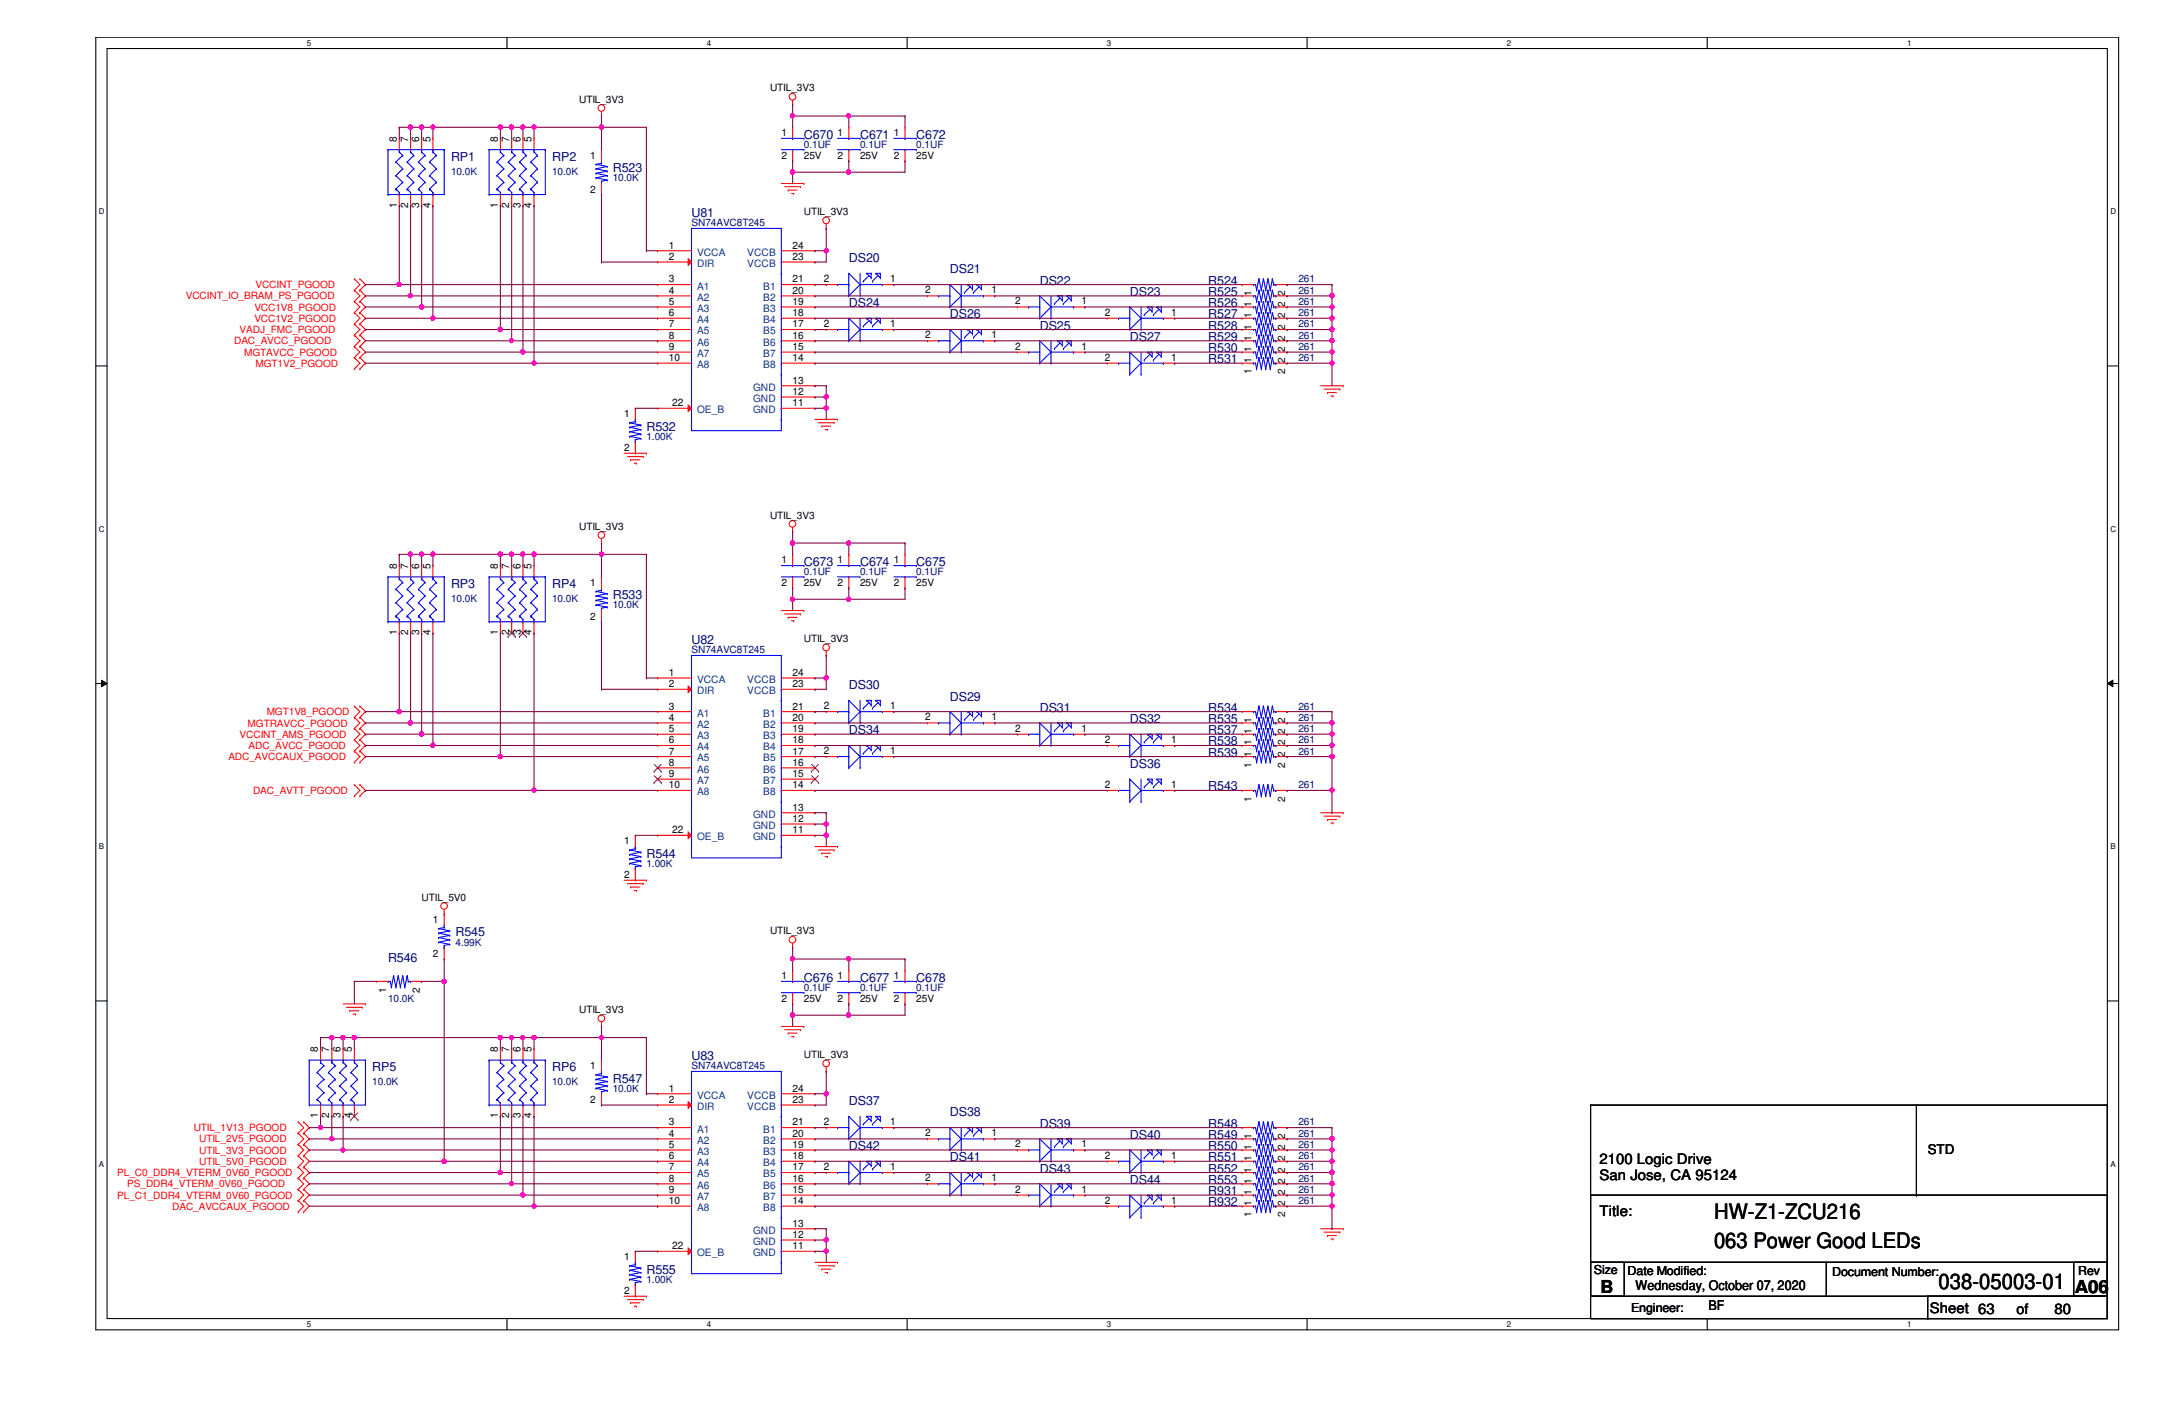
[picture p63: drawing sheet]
<svg xmlns="http://www.w3.org/2000/svg" width="432mm" height="279mm" viewBox="0 0 432 279" stroke-linecap="round" stroke-linejoin="round" font-family="sans-serif">
<defs><g id="words">
<g font-size="4.2">
<text x="340.9" y="242.4">HW-Z1-ZCU216</text>
<text x="340.9" y="248.2">063 Power Good LEDs</text>
<text x="385.6" y="256.4">038-05003-01</text>
</g>
<g font-size="3.6">
<text x="318.3" y="257">B</text>
<text x="412.7" y="257">A06</text>
</g>
<g font-size="2.9">
<text x="318.1" y="231.5">2100 Logic Drive</text>
<text x="318.1" y="234.7">San Jose, CA 95124</text>
<text x="318.1" y="241.8">Title:</text>
<text x="383.8" y="261">Sheet 63</text>
<text x="401.1" y="261.2">of</text>
<text x="408.6" y="261.2">80</text>
</g>
<g font-size="2.7">
<text x="383.4" y="229.5">STD</text>
<text x="325.3" y="256.6">Wednesday, October 07, 2020</text>
<text x="339.8" y="260.6">BF</text>
</g>
<g font-size="2.5" fill="#000080">
<text x="159.9" y="27.6">C670</text>
<text x="171.1" y="27.6">C671</text>
<text x="182.2" y="27.6">C672</text>
<text x="89.7" y="32">RP1</text>
<text x="109.8" y="32">RP2</text>
<text x="121.9" y="34.2">R523</text>
<text x="137.5" y="43.2">U81</text>
<text x="168.8" y="52.1">DS20</text>
<text x="188.9" y="54.4">DS21</text>
<text x="206.8" y="56.6">DS22</text>
<text x="224.7" y="58.8">DS23</text>
<text x="240.3" y="56.6">R524</text>
<text x="240.3" y="58.8">R525</text>
<text x="168.8" y="61.1">DS24</text>
<text x="188.9" y="63.3">DS26</text>
<text x="206.8" y="65.5">DS25</text>
<text x="240.3" y="63.3">R527</text>
<text x="240.3" y="61.1">R526</text>
<text x="240.3" y="65.5">R528</text>
<text x="224.7" y="67.8">DS27</text>
<text x="240.3" y="70">R530</text>
<text x="240.3" y="67.8">R529</text>
<text x="240.3" y="72.3">R531</text>
<text x="128.6" y="85.6">R532</text>
<text x="159.9" y="112.5">C673</text>
<text x="171.1" y="112.5">C674</text>
<text x="182.2" y="112.5">C675</text>
<text x="89.7" y="117">RP3</text>
<text x="109.8" y="117">RP4</text>
<text x="121.9" y="119.2">R533</text>
<text x="137.5" y="128.1">U82</text>
<text x="168.8" y="137.1">DS30</text>
<text x="188.9" y="139.3">DS29</text>
<text x="206.8" y="141.5">DS31</text>
<text x="224.7" y="143.8">DS32</text>
<text x="240.3" y="143.8">R535</text>
<text x="240.3" y="141.5">R534</text>
<text x="168.8" y="146">DS34</text>
<text x="240.3" y="146">R537</text>
<text x="240.3" y="148.3">R538</text>
<text x="224.7" y="152.7">DS36</text>
<text x="240.3" y="150.5">R539</text>
<text x="240.3" y="157.2">R543</text>
<text x="128.6" y="170.6">R544</text>
<text x="77.2" y="191.4">R546</text>
<text x="90.6" y="186.2">R545</text>
<text x="159.9" y="195.2">C676</text>
<text x="171.1" y="195.2">C677</text>
<text x="182.2" y="195.2">C678</text>
<text x="74" y="213.1">RP5</text>
<text x="109.8" y="213.1">RP6</text>
<text x="121.9" y="215.3">R547</text>
<text x="137.5" y="210.8">U83</text>
<text x="168.8" y="219.8">DS37</text>
<text x="188.9" y="222">DS38</text>
<text x="206.8" y="224.2">DS39</text>
<text x="224.7" y="226.5">DS40</text>
<text x="240.3" y="224.2">R548</text>
<text x="240.3" y="226.5">R549</text>
<text x="168.8" y="228.7">DS42</text>
<text x="188.9" y="230.9">DS41</text>
<text x="206.8" y="233.2">DS43</text>
<text x="240.3" y="228.7">R550</text>
<text x="240.3" y="230.9">R551</text>
<text x="240.3" y="233.2">R552</text>
<text x="224.7" y="235.4">DS44</text>
<text x="240.3" y="237.7">R931</text>
<text x="240.3" y="235.4">R553</text>
<text x="240.3" y="239.9">R932</text>
<text x="128.6" y="253.3">R555</text>
</g>
<g font-size="2.5">
<text x="317" y="253.3">Size</text>
<text x="323.7" y="253.5">Date Modified:</text>
<text x="364.4" y="253.7">Document Number:</text>
<text x="413.3" y="253.5">Rev</text>
<text x="324.4" y="260.9">Engineer:</text>
</g>
<g font-size="2">
<text x="115.2" y="20.4">UTIL_3V3</text>
<text x="153.2" y="18.2">UTIL_3V3</text>
<text x="78.9" y="28.2" transform="rotate(-90 78.9 28.2)">8</text>
<text x="81.2" y="28.2" transform="rotate(-90 81.2 28.2)">7</text>
<text x="83.4" y="28.2" transform="rotate(-90 83.4 28.2)">6</text>
<text x="85.6" y="28.2" transform="rotate(-90 85.6 28.2)">5</text>
<text x="99" y="28.2" transform="rotate(-90 99 28.2)">8</text>
<text x="101.3" y="28.2" transform="rotate(-90 101.3 28.2)">7</text>
<text x="103.5" y="28.2" transform="rotate(-90 103.5 28.2)">6</text>
<text x="105.7" y="28.2" transform="rotate(-90 105.7 28.2)">5</text>
<text x="155.4" y="27.1">1</text>
<text x="166.6" y="27.1">1</text>
<text x="177.8" y="27.1">1</text>
<text x="117.4" y="31.6">1</text>
<text x="155.4" y="31.6">2</text>
<text x="159.9" y="31.6">25V</text>
<text x="166.6" y="31.6">2</text>
<text x="171.1" y="31.6">25V</text>
<text x="177.8" y="31.6">2</text>
<text x="182.2" y="31.6">25V</text>
<text x="78.9" y="41.4" transform="rotate(-90 78.9 41.4)">1</text>
<text x="81.2" y="41.4" transform="rotate(-90 81.2 41.4)">2</text>
<text x="83.4" y="41.4" transform="rotate(-90 83.4 41.4)">3</text>
<text x="85.6" y="41.4" transform="rotate(-90 85.6 41.4)">4</text>
<text x="99" y="41.4" transform="rotate(-90 99 41.4)">1</text>
<text x="101.3" y="41.4" transform="rotate(-90 101.3 41.4)">2</text>
<text x="103.5" y="41.4" transform="rotate(-90 103.5 41.4)">3</text>
<text x="105.7" y="41.4" transform="rotate(-90 105.7 41.4)">4</text>
<text x="117.4" y="38.3">2</text>
<text x="159.9" y="42.8">UTIL_3V3</text>
<text x="133.1" y="49.5">1</text>
<text x="133.1" y="51.7">2</text>
<text x="157.6" y="51.7">23</text>
<text x="157.6" y="49.5">24</text>
<text x="133.1" y="56.2">3</text>
<text x="133.1" y="58.4">4</text>
<text x="157.6" y="58.4">20</text>
<text x="157.6" y="56.2">21</text>
<text x="163.9" y="56.1">2</text>
<text x="177.1" y="56.1">1</text>
<text x="184" y="58.3">2</text>
<text x="197.2" y="58.3">1</text>
<text x="248.9" y="58.8" transform="rotate(-90 248.9 58.8)">1</text>
<text x="255.6" y="58.8" transform="rotate(-90 255.6 58.8)">2</text>
<text x="133.1" y="60.7">5</text>
<text x="133.1" y="62.9">6</text>
<text x="133.1" y="65.1">7</text>
<text x="157.6" y="65.1">17</text>
<text x="157.6" y="62.9">18</text>
<text x="157.6" y="60.7">19</text>
<text x="163.9" y="65">2</text>
<text x="177.1" y="65">1</text>
<text x="201.9" y="60.5">2</text>
<text x="215.1" y="60.5">1</text>
<text x="219.8" y="62.8">2</text>
<text x="233" y="62.8">1</text>
<text x="248.9" y="65.5" transform="rotate(-90 248.9 65.5)">1</text>
<text x="248.9" y="63.3" transform="rotate(-90 248.9 63.3)">1</text>
<text x="248.9" y="61" transform="rotate(-90 248.9 61)">1</text>
<text x="255.6" y="65.5" transform="rotate(-90 255.6 65.5)">2</text>
<text x="255.6" y="63.3" transform="rotate(-90 255.6 63.3)">2</text>
<text x="255.6" y="61" transform="rotate(-90 255.6 61)">2</text>
<text x="133.1" y="67.4">8</text>
<text x="133.1" y="69.6">9</text>
<text x="133.1" y="71.8">10</text>
<text x="157.6" y="71.8">14</text>
<text x="157.6" y="69.6">15</text>
<text x="157.6" y="67.4">16</text>
<text x="184" y="67.3">2</text>
<text x="197.2" y="67.3">1</text>
<text x="201.9" y="69.5">2</text>
<text x="215.1" y="69.5">1</text>
<text x="219.8" y="71.7">2</text>
<text x="233" y="71.7">1</text>
<text x="248.9" y="70" transform="rotate(-90 248.9 70)">1</text>
<text x="248.9" y="67.8" transform="rotate(-90 248.9 67.8)">1</text>
<text x="255.6" y="70" transform="rotate(-90 255.6 70)">2</text>
<text x="255.6" y="67.8" transform="rotate(-90 255.6 67.8)">2</text>
<text x="157.6" y="76.3">13</text>
<text x="248.9" y="74.5" transform="rotate(-90 248.9 74.5)">1</text>
<text x="248.9" y="72.2" transform="rotate(-90 248.9 72.2)">1</text>
<text x="255.6" y="74.5" transform="rotate(-90 255.6 74.5)">2</text>
<text x="255.6" y="72.2" transform="rotate(-90 255.6 72.2)">2</text>
<text x="124.1" y="83">1</text>
<text x="133.7" y="80.7">22</text>
<text x="157.6" y="80.8">11</text>
<text x="157.6" y="78.5">12</text>
<text x="124.1" y="89.7">2</text>
<text x="115.2" y="105.4">UTIL_3V3</text>
<text x="153.2" y="103.1">UTIL_3V3</text>
<text x="78.9" y="113.2" transform="rotate(-90 78.9 113.2)">8</text>
<text x="81.2" y="113.2" transform="rotate(-90 81.2 113.2)">7</text>
<text x="83.4" y="113.2" transform="rotate(-90 83.4 113.2)">6</text>
<text x="85.6" y="113.2" transform="rotate(-90 85.6 113.2)">5</text>
<text x="99" y="113.2" transform="rotate(-90 99 113.2)">8</text>
<text x="101.3" y="113.2" transform="rotate(-90 101.3 113.2)">7</text>
<text x="103.5" y="113.2" transform="rotate(-90 103.5 113.2)">6</text>
<text x="105.7" y="113.2" transform="rotate(-90 105.7 113.2)">5</text>
<text x="155.4" y="112.1">1</text>
<text x="166.6" y="112.1">1</text>
<text x="177.8" y="112.1">1</text>
<text x="117.4" y="116.5">1</text>
<text x="155.4" y="116.5">2</text>
<text x="159.9" y="116.5">25V</text>
<text x="166.6" y="116.5">2</text>
<text x="171.1" y="116.5">25V</text>
<text x="177.8" y="116.5">2</text>
<text x="182.2" y="116.5">25V</text>
<text x="117.4" y="123.2">2</text>
<text x="78.9" y="126.3" transform="rotate(-90 78.9 126.3)">1</text>
<text x="81.2" y="126.3" transform="rotate(-90 81.2 126.3)">2</text>
<text x="83.4" y="126.3" transform="rotate(-90 83.4 126.3)">3</text>
<text x="85.6" y="126.3" transform="rotate(-90 85.6 126.3)">4</text>
<text x="99" y="126.3" transform="rotate(-90 99 126.3)">1</text>
<text x="101.3" y="126.3" transform="rotate(-90 101.3 126.3)">2</text>
<text x="103.5" y="126.3" transform="rotate(-90 103.5 126.3)">3</text>
<text x="105.7" y="126.3" transform="rotate(-90 105.7 126.3)">4</text>
<text x="159.9" y="127.7">UTIL_3V3</text>
<text x="133.1" y="134.4">1</text>
<text x="133.1" y="136.7">2</text>
<text x="157.6" y="136.7">23</text>
<text x="157.6" y="134.4">24</text>
<text x="133.1" y="141.1">3</text>
<text x="133.1" y="143.3">4</text>
<text x="157.6" y="143.3">20</text>
<text x="157.6" y="141.1">21</text>
<text x="163.9" y="141">2</text>
<text x="177.1" y="141">1</text>
<text x="184" y="143.3">2</text>
<text x="197.2" y="143.3">1</text>
<text x="248.9" y="143.8" transform="rotate(-90 248.9 143.8)">1</text>
<text x="255.6" y="143.8" transform="rotate(-90 255.6 143.8)">2</text>
<text x="133.1" y="145.6">5</text>
<text x="133.1" y="147.8">6</text>
<text x="157.6" y="147.8">18</text>
<text x="157.6" y="145.6">19</text>
<text x="163.9" y="149.9">2</text>
<text x="177.1" y="149.9">1</text>
<text x="201.9" y="145.5">2</text>
<text x="215.1" y="145.5">1</text>
<text x="219.8" y="147.7">2</text>
<text x="233" y="147.7">1</text>
<text x="248.9" y="148.3" transform="rotate(-90 248.9 148.3)">1</text>
<text x="248.9" y="146" transform="rotate(-90 248.9 146)">1</text>
<text x="255.6" y="148.3" transform="rotate(-90 255.6 148.3)">2</text>
<text x="255.6" y="146" transform="rotate(-90 255.6 146)">2</text>
<text x="133.1" y="150.1">7</text>
<text x="133.1" y="152.3">8</text>
<text x="133.1" y="154.5">9</text>
<text x="157.6" y="154.5">15</text>
<text x="157.6" y="152.3">16</text>
<text x="157.6" y="150.1">17</text>
<text x="248.9" y="152.7" transform="rotate(-90 248.9 152.7)">1</text>
<text x="248.9" y="150.5" transform="rotate(-90 248.9 150.5)">1</text>
<text x="255.6" y="152.7" transform="rotate(-90 255.6 152.7)">2</text>
<text x="255.6" y="150.5" transform="rotate(-90 255.6 150.5)">2</text>
<text x="133.1" y="156.8">10</text>
<text x="157.6" y="161.2">13</text>
<text x="157.6" y="156.8">14</text>
<text x="219.8" y="156.7">2</text>
<text x="233" y="156.7">1</text>
<text x="248.9" y="159.4" transform="rotate(-90 248.9 159.4)">1</text>
<text x="255.6" y="159.4" transform="rotate(-90 255.6 159.4)">2</text>
<text x="124.1" y="167.9">1</text>
<text x="133.7" y="165.6">22</text>
<text x="157.6" y="165.7">11</text>
<text x="157.6" y="163.4">12</text>
<text x="83.9" y="179.1">UTIL_5V0</text>
<text x="124.1" y="174.6">2</text>
<text x="86.1" y="183.6">1</text>
<text x="153.2" y="185.8">UTIL_3V3</text>
<text x="86.1" y="190.3">2</text>
<text x="76.8" y="197.4" transform="rotate(-90 76.8 197.4)">1</text>
<text x="83.5" y="197.4" transform="rotate(-90 83.5 197.4)">2</text>
<text x="155.4" y="194.8">1</text>
<text x="166.6" y="194.8">1</text>
<text x="177.8" y="194.8">1</text>
<text x="115.2" y="201.5">UTIL_3V3</text>
<text x="155.4" y="199.2">2</text>
<text x="159.9" y="199.2">25V</text>
<text x="166.6" y="199.2">2</text>
<text x="171.1" y="199.2">25V</text>
<text x="177.8" y="199.2">2</text>
<text x="182.2" y="199.2">25V</text>
<text x="63.2" y="209.3" transform="rotate(-90 63.2 209.3)">8</text>
<text x="65.5" y="209.3" transform="rotate(-90 65.5 209.3)">7</text>
<text x="67.7" y="209.3" transform="rotate(-90 67.7 209.3)">6</text>
<text x="70" y="209.3" transform="rotate(-90 70 209.3)">5</text>
<text x="99" y="209.3" transform="rotate(-90 99 209.3)">8</text>
<text x="101.3" y="209.3" transform="rotate(-90 101.3 209.3)">7</text>
<text x="103.5" y="209.3" transform="rotate(-90 103.5 209.3)">6</text>
<text x="105.7" y="209.3" transform="rotate(-90 105.7 209.3)">5</text>
<text x="117.4" y="212.6">1</text>
<text x="159.9" y="210.4">UTIL_3V3</text>
<text x="117.4" y="219.3">2</text>
<text x="133.1" y="217.1">1</text>
<text x="133.1" y="219.3">2</text>
<text x="157.6" y="219.3">23</text>
<text x="157.6" y="217.1">24</text>
<text x="63.2" y="222.4" transform="rotate(-90 63.2 222.4)">1</text>
<text x="65.5" y="222.4" transform="rotate(-90 65.5 222.4)">2</text>
<text x="67.7" y="222.4" transform="rotate(-90 67.7 222.4)">3</text>
<text x="70" y="222.4" transform="rotate(-90 70 222.4)">4</text>
<text x="99" y="222.4" transform="rotate(-90 99 222.4)">1</text>
<text x="101.3" y="222.4" transform="rotate(-90 101.3 222.4)">2</text>
<text x="103.5" y="222.4" transform="rotate(-90 103.5 222.4)">3</text>
<text x="105.7" y="222.4" transform="rotate(-90 105.7 222.4)">4</text>
<text x="133.1" y="223.8">3</text>
<text x="133.1" y="226.1">4</text>
<text x="157.6" y="226.1">20</text>
<text x="157.6" y="223.8">21</text>
<text x="163.9" y="223.7">2</text>
<text x="177.1" y="223.7">1</text>
<text x="184" y="226">2</text>
<text x="197.2" y="226">1</text>
<text x="248.9" y="226.5" transform="rotate(-90 248.9 226.5)">1</text>
<text x="255.6" y="226.5" transform="rotate(-90 255.6 226.5)">2</text>
<text x="133.1" y="228.3">5</text>
<text x="133.1" y="230.5">6</text>
<text x="133.1" y="232.7">7</text>
<text x="157.6" y="232.7">17</text>
<text x="157.6" y="230.5">18</text>
<text x="157.6" y="228.3">19</text>
<text x="163.9" y="232.7">2</text>
<text x="177.1" y="232.7">1</text>
<text x="201.9" y="228.2">2</text>
<text x="215.1" y="228.2">1</text>
<text x="219.8" y="230.4">2</text>
<text x="233" y="230.4">1</text>
<text x="248.9" y="233.2" transform="rotate(-90 248.9 233.2)">1</text>
<text x="248.9" y="230.9" transform="rotate(-90 248.9 230.9)">1</text>
<text x="248.9" y="228.7" transform="rotate(-90 248.9 228.7)">1</text>
<text x="255.6" y="233.2" transform="rotate(-90 255.6 233.2)">2</text>
<text x="255.6" y="230.9" transform="rotate(-90 255.6 230.9)">2</text>
<text x="255.6" y="228.7" transform="rotate(-90 255.6 228.7)">2</text>
<text x="133.1" y="235">8</text>
<text x="133.1" y="237.2">9</text>
<text x="133.1" y="239.5">10</text>
<text x="157.6" y="239.5">14</text>
<text x="157.6" y="237.2">15</text>
<text x="157.6" y="235">16</text>
<text x="184" y="234.9">2</text>
<text x="197.2" y="234.9">1</text>
<text x="201.9" y="237.2">2</text>
<text x="215.1" y="237.2">1</text>
<text x="219.8" y="239.4">2</text>
<text x="233" y="239.4">1</text>
<text x="248.9" y="239.9" transform="rotate(-90 248.9 239.9)">1</text>
<text x="248.9" y="237.7" transform="rotate(-90 248.9 237.7)">1</text>
<text x="248.9" y="235.4" transform="rotate(-90 248.9 235.4)">1</text>
<text x="255.6" y="239.9" transform="rotate(-90 255.6 239.9)">2</text>
<text x="255.6" y="237.7" transform="rotate(-90 255.6 237.7)">2</text>
<text x="255.6" y="235.4" transform="rotate(-90 255.6 235.4)">2</text>
<text x="157.6" y="243.9">13</text>
<text x="248.9" y="242.1" transform="rotate(-90 248.9 242.1)">1</text>
<text x="255.6" y="242.1" transform="rotate(-90 255.6 242.1)">2</text>
<text x="124.1" y="250.7">1</text>
<text x="133.7" y="248.3">22</text>
<text x="157.6" y="248.4">11</text>
<text x="157.6" y="246.2">12</text>
<text x="124.1" y="257.3">2</text>
</g>
<g font-size="2" fill="#000080">
<text x="159.9" y="29.3">0.1UF</text>
<text x="171.1" y="29.3">0.1UF</text>
<text x="182.2" y="29.3">0.1UF</text>
<text x="89.7" y="34.7">10.0K</text>
<text x="109.8" y="34.7">10.0K</text>
<text x="121.9" y="36.1">10.0K</text>
<text x="137.5" y="45">SN74AVC8T245</text>
<text x="258.2" y="56.2">261</text>
<text x="258.2" y="58.4">261</text>
<text x="258.2" y="62.9">261</text>
<text x="258.2" y="60.7">261</text>
<text x="258.2" y="65.1">261</text>
<text x="258.2" y="71.8">261</text>
<text x="258.2" y="69.6">261</text>
<text x="258.2" y="67.4">261</text>
<text x="128.6" y="87.5">1.00K</text>
<text x="89.7" y="119.7">10.0K</text>
<text x="109.8" y="119.7">10.0K</text>
<text x="159.9" y="114.3">0.1UF</text>
<text x="171.1" y="114.3">0.1UF</text>
<text x="182.2" y="114.3">0.1UF</text>
<text x="121.9" y="121">10.0K</text>
<text x="137.5" y="129.9">SN74AVC8T245</text>
<text x="258.2" y="143.3">261</text>
<text x="258.2" y="141.1">261</text>
<text x="258.2" y="145.6">261</text>
<text x="258.2" y="147.8">261</text>
<text x="258.2" y="150.1">261</text>
<text x="258.2" y="156.8">261</text>
<text x="128.6" y="172.4">1.00K</text>
<text x="90.6" y="188">4.99K</text>
<text x="159.9" y="197">0.1UF</text>
<text x="171.1" y="197">0.1UF</text>
<text x="182.2" y="197">0.1UF</text>
<text x="77.2" y="199.2">10.0K</text>
<text x="74" y="215.8">10.0K</text>
<text x="109.8" y="215.8">10.0K</text>
<text x="137.5" y="212.6">SN74AVC8T245</text>
<text x="121.9" y="217.1">10.0K</text>
<text x="258.2" y="223.8">261</text>
<text x="258.2" y="226.1">261</text>
<text x="258.2" y="228.3">261</text>
<text x="258.2" y="230.5">261</text>
<text x="258.2" y="232.7">261</text>
<text x="258.2" y="237.2">261</text>
<text x="258.2" y="235">261</text>
<text x="258.2" y="239.5">261</text>
<text x="128.6" y="255.1">1.00K</text>
</g>
<g font-size="2" fill="#004080">
<text x="138.6" y="50.8">VCCA</text>
<text x="138.6" y="53.1">DIR</text>
<text x="148.6" y="53.1">VCCB</text>
<text x="148.6" y="50.8">VCCB</text>
<text x="138.6" y="57.6">A1</text>
<text x="138.6" y="59.8">A2</text>
<text x="151.8" y="59.8">B2</text>
<text x="151.8" y="57.6">B1</text>
<text x="138.6" y="62">A3</text>
<text x="138.6" y="64.3">A4</text>
<text x="151.8" y="64.3">B4</text>
<text x="151.8" y="62">B3</text>
<text x="138.6" y="66.5">A5</text>
<text x="138.6" y="68.7">A6</text>
<text x="138.6" y="71">A7</text>
<text x="151.8" y="71">B7</text>
<text x="151.8" y="68.7">B6</text>
<text x="151.8" y="66.5">B5</text>
<text x="138.6" y="73.2">A8</text>
<text x="149.8" y="77.7">GND</text>
<text x="151.8" y="73.2">B8</text>
<text x="138.6" y="82.2">OE_B</text>
<text x="149.8" y="82.2">GND</text>
<text x="149.8" y="79.9">GND</text>
<text x="138.6" y="135.8">VCCA</text>
<text x="148.6" y="135.8">VCCB</text>
<text x="138.6" y="138">DIR</text>
<text x="138.6" y="142.5">A1</text>
<text x="148.6" y="138">VCCB</text>
<text x="151.8" y="142.5">B1</text>
<text x="138.6" y="144.7">A2</text>
<text x="138.6" y="147">A3</text>
<text x="138.6" y="149.2">A4</text>
<text x="151.8" y="149.2">B4</text>
<text x="151.8" y="147">B3</text>
<text x="151.8" y="144.7">B2</text>
<text x="138.6" y="151.4">A5</text>
<text x="138.6" y="153.7">A6</text>
<text x="138.6" y="155.9">A7</text>
<text x="151.8" y="155.9">B7</text>
<text x="151.8" y="153.7">B6</text>
<text x="151.8" y="151.4">B5</text>
<text x="138.6" y="158.2">A8</text>
<text x="151.8" y="158.2">B8</text>
<text x="138.6" y="167.1">OE_B</text>
<text x="149.8" y="167.1">GND</text>
<text x="149.8" y="164.8">GND</text>
<text x="149.8" y="162.6">GND</text>
<text x="138.6" y="218.5">VCCA</text>
<text x="138.6" y="220.7">DIR</text>
<text x="148.6" y="220.7">VCCB</text>
<text x="148.6" y="218.5">VCCB</text>
<text x="138.6" y="225.2">A1</text>
<text x="138.6" y="227.5">A2</text>
<text x="151.8" y="227.5">B2</text>
<text x="151.8" y="225.2">B1</text>
<text x="138.6" y="229.7">A3</text>
<text x="138.6" y="231.9">A4</text>
<text x="151.8" y="231.9">B4</text>
<text x="151.8" y="229.7">B3</text>
<text x="138.6" y="234.1">A5</text>
<text x="138.6" y="236.4">A6</text>
<text x="138.6" y="238.6">A7</text>
<text x="151.8" y="238.6">B7</text>
<text x="151.8" y="236.4">B6</text>
<text x="151.8" y="234.1">B5</text>
<text x="138.6" y="240.8">A8</text>
<text x="149.8" y="245.3">GND</text>
<text x="151.8" y="240.8">B8</text>
<text x="138.6" y="249.8">OE_B</text>
<text x="149.8" y="249.8">GND</text>
<text x="149.8" y="247.6">GND</text>
</g>
<g font-size="2" fill="#f00">
<text x="37" y="59.5">VCCINT_IO_BRAM_PS_PGOOD</text>
<text x="50.8" y="57.3">VCCINT_PGOOD</text>
<text x="50.6" y="61.8">VCC1V8_PGOOD</text>
<text x="50.6" y="64">VCC1V2_PGOOD</text>
<text x="46.6" y="68.5">DAC_AVCC_PGOOD</text>
<text x="47.7" y="66.3">VADJ_FMC_PGOOD</text>
<text x="48.6" y="70.7">MGTAVCC_PGOOD</text>
<text x="50.8" y="72.9">MGT1V2_PGOOD</text>
<text x="53" y="142.2">MGT1V8_PGOOD</text>
<text x="47.7" y="146.7">VCCINT_AMS_PGOOD</text>
<text x="49.2" y="144.5">MGTRAVCC_PGOOD</text>
<text x="49.4" y="148.9">ADC_AVCC_PGOOD</text>
<text x="45.4" y="151.2">ADC_AVCCAUX_PGOOD</text>
<text x="50.3" y="157.9">DAC_AVTT_PGOOD</text>
<text x="38.5" y="224.9">UTIL_1V13_PGOOD</text>
<text x="39.6" y="227.2">UTIL_2V5_PGOOD</text>
<text x="23.3" y="233.9">PL_C0_DDR4_VTERM_0V60_PGOOD</text>
<text x="39.6" y="231.6">UTIL_5V0_PGOOD</text>
<text x="39.6" y="229.4">UTIL_3V3_PGOOD</text>
<text x="23.3" y="238.3">PL_C1_DDR4_VTERM_0V60_PGOOD</text>
<text x="25.3" y="236.1">PS_DDR4_VTERM_0V60_PGOOD</text>
<text x="34.2" y="240.6">DAC_AVCCAUX_PGOOD</text>
</g>
<g font-size="1.6">
<text x="61" y="9.1">5</text>
<text x="140.6" y="9.1">4</text>
<text x="220.2" y="9.1">3</text>
<text x="299.7" y="9.1">2</text>
<text x="379.3" y="9.1">1</text>
<text x="19.6" y="42.6">D</text>
<text x="419.7" y="42.6">D</text>
<text x="19.6" y="105.7">C</text>
<text x="419.7" y="105.7">C</text>
<text x="19.6" y="168.9">B</text>
<text x="419.7" y="168.9">B</text>
<text x="19.6" y="232">A</text>
<text x="419.7" y="232">A</text>
<text x="61" y="263.9">5</text>
<text x="140.6" y="263.9">4</text>
<text x="220.2" y="263.9">3</text>
<text x="299.7" y="263.9">2</text>
<text x="379.3" y="263.9">1</text>
</g>
</g></defs>
<path d="M19.1 7.4h402.3v257.1h-402.3zM21.3 9.7h397.8v252.5h-397.8z" fill="none" stroke="#000" stroke-width=".21"/>
<g fill="#fff">
<path d="M61 7.7h.9v1.7h-.9z"/>
<path d="M61 262.5h.9v1.7h-.9z"/>
</g>
<path d="M100.8 7.4v2.3M100.8 262.2v2.3" fill="none" stroke="#000" stroke-width=".21"/>
<g fill="#fff">
<path d="M140.6 7.7h.9v1.7h-.9z"/>
<path d="M140.6 262.5h.9v1.7h-.9z"/>
</g>
<path d="M180.4 7.4v2.3M180.4 262.2v2.3" fill="none" stroke="#000" stroke-width=".21"/>
<g fill="#fff">
<path d="M220.2 7.7h.9v1.7h-.9z"/>
<path d="M220.2 262.5h.9v1.7h-.9z"/>
</g>
<path d="M260 7.4v2.3M260 262.2v2.3" fill="none" stroke="#000" stroke-width=".21"/>
<g fill="#fff">
<path d="M299.7 7.7h.9v1.7h-.9z"/>
<path d="M299.7 262.5h.9v1.7h-.9z"/>
</g>
<path d="M339.6 7.4v2.3M339.6 262.2v2.3" fill="none" stroke="#000" stroke-width=".21"/>
<g fill="#fff">
<path d="M379.3 7.7h.9v1.7h-.9z"/>
<path d="M379.3 262.5h.9v1.7h-.9z"/>
<path d="M19.6 41.2h1.2v1.8h-1.2z"/>
<path d="M419.7 41.2h1.2v1.8h-1.2z"/>
<path d="M19.6 104.3h1.2v1.8h-1.2z"/>
<path d="M419.7 104.3h1.2v1.8h-1.2z"/>
</g>
<path d="M19.1 72.8h2.2M419.1 72.8h2.3" fill="none" stroke="#000" stroke-width=".21"/>
<g fill="#fff">
<path d="M19.6 167.5h1.1v1.7h-1.1z"/>
<path d="M419.7 167.5h1.1v1.7h-1.1z"/>
</g>
<path d="M19.1 135.9h2.2M419.1 135.9h2.3" fill="none" stroke="#000" stroke-width=".21"/>
<path d="M20.2 135.3l1.1 .6-1.1 .7zM419.1 135.9l1.1-.6v1.3z" fill="#000"/>
<path d="M20.2 135.3l1.1 .6-1.1 .7zM419.1 135.9l1.1-.6v1.3z" fill="none" stroke="#000" stroke-width=".2"/>
<g fill="#fff">
<path d="M19.6 230.6h1.1v1.8h-1.1z"/>
<path d="M419.7 230.6h1.1v1.8h-1.1z"/>
</g>
<g fill="none" stroke="#000" stroke-width=".21">
<path d="M19.1 199.1h2.2M419.1 199.1h2.3M316.4 219.8h102.7v42.4h-102.7zM381.2 219.8v17.9M316.4 237.7h102.7v13.3h-102.7zM381.2 237.7h.1M316.4 251h46.9v6.8h-46.9zM316.4 251h6.6v6.8h-6.6zM363.3 251h55.8v6.8h-55.8zM383.4 257.8h35.7v4.4h-35.7zM412.5 251h6.6v6.8h-6.6zM316.4 262.2h67"/>
<path d="M383.4 262.2h.1"/>
</g>
<g fill="none" stroke="#f00" stroke-width=".21">
<path d="M157.6 19.9v.9M119.6 23.1h.1M119.6 22.2v.9M155.4 36.5h4.5M156.1 37.1h3.1M156.8 37.8h.1M156.8 37.8h1.7M157.4 38.5h.5M157.6 20.8h.1M157.9 38.5h.1M159.2 37.1h.1M159.9 36.5h.1"/>
<path d="M70.5 57.7h.1M70.5 55.5h.1M70.5 59.9h.1M70.5 55.5l1.1 1.1-1.1 1.1M70.5 57.7l1.1 1.1-1.1 1.1M70.5 59.9l1.1 1.1-1.1 1.2M71.6 55.5h.1M71.6 57.7h.1M71.6 59.9h.1M71.6 55.5l1.1 1.1-1.1 1.1M71.6 57.7l1.1 1.1-1.1 1.1M71.6 59.9l1.1 1.1-1.1 1.2"/>
<path d="M130.8 49.9h.1M130.8 49.9h6.7M164.3 45.4h.1M164.3 44.5v.9M70.5 62.2h.1M70.5 64.4h.1M70.5 66.6h.1M70.5 71.1h.1M70.5 68.9h.1M70.5 73.4h.1M70.5 62.2l1.1 1.1-1.1 1.1M70.5 64.4l1.1 1.1-1.1 1.1"/>
<path d="M70.5 68.9l1.1 1.1-1.1 1.1M70.5 71.1l1.1 1.1-1.1 1.2M70.5 66.6l1.1 1.2-1.1 1.1M71.6 62.2h.1M71.6 64.4h.1M71.6 66.6h.1M71.6 68.9h.1M71.6 71.1h.1M71.6 73.4h.1M71.6 62.2l1.1 1.1-1.1 1.1M71.6 64.4l1.1 1.1-1.1 1.1M71.6 68.9l1.1 1.1-1.1 1.1"/>
<path d="M71.6 71.1l1.1 1.1-1.1 1.2M71.6 66.6l1.1 1.2-1.1 1.1M247.1 72.2h.1M247.1 72.2h2.2M253.7 72.2h2.3M256 72.2h.1M262.7 76.7h4.5M263.4 77.4h3.1M264 78.1h.1M264 78.1h1.8M264.7 78.7h.4M265.1 78.7h.1"/>
<path d="M266.5 77.4h.1M267.2 76.7h.1M124.1 90.1h4.5M124.8 90.8h3.1M125.4 91.4h.1M125.4 91.4h1.9M126.1 92.1h.5M126.6 92.1h.1M127.9 90.8h.1M128.6 90.1h.1M162.1 83.4h4.5M162.8 84.1h3.1"/>
<path d="M163.4 84.8h.1M163.4 84.8h1.8M164.1 85.4h.4M164.5 85.4h.1M165.9 84.1h.1M166.6 83.4h.1M119.6 108h.1M119.6 107.1v.9M157.6 105.7h.1M157.6 104.9v.8M155.4 121.4h4.5M156.1 122.1h3.1"/>
<path d="M156.8 122.8h.1M156.8 122.8h1.7M157.4 123.4h.5M157.9 123.4h.1M159.2 122.1h.1M159.9 121.4h.1M164.3 130.3h.1M164.3 129.5v.8M70.5 142.7h.1M70.5 140.4h.1M70.5 144.9h.1M70.5 149.4h.1"/>
<path d="M70.5 147.1h.1M70.5 151.6h.1M70.5 158.3h.1M70.5 156h.1M70.5 140.4l1.1 1.1-1.1 1.2M70.5 142.7l1.1 1.1-1.1 1.1M70.5 147.1l1.1 1.2-1.1 1.1M70.5 144.9l1.1 1.1-1.1 1.1M70.5 149.4l1.1 1.1-1.1 1.1M70.5 156l1.1 1.2-1.1 1.1M71.6 140.4h.1M71.6 142.7h.1"/>
<path d="M71.6 144.9h.1M71.6 147.1h.1M71.6 149.4h.1M71.6 151.6h.1M71.6 156h.1M71.6 158.3h.1M71.6 140.4l1.1 1.1-1.1 1.2M71.6 142.7l1.1 1.1-1.1 1.1M71.6 147.1l1.1 1.2-1.1 1.1M71.6 144.9l1.1 1.1-1.1 1.1M71.6 149.4l1.1 1.1-1.1 1.1M71.6 156l1.1 1.2-1.1 1.1"/>
<path d="M247.1 146h.1M247.1 146h2.2M253.7 146h2.3M256 146h.1M124.1 175h4.5M124.8 175.7h3.1M125.4 176.4h.1M125.4 176.4h1.9M126.1 177.1h.5M126.6 177.1h.1M127.9 175.7h.1M128.6 175h.1"/>
<path d="M162.1 168.4h4.5M162.8 169h3.1M163.4 169.7h.1M163.4 169.7h1.8M164.1 170.3h.4M164.5 170.3h.1M165.9 169h.1M166.6 168.4h.1M262.7 161.6h4.5M263.4 162.3h3.1M264 163h.1M264 163h1.8"/>
<path d="M264.7 163.7h.4M265.1 163.7h.1M266.5 162.3h.1M267.2 161.6h.1M68.2 199.6h4.5M72.7 199.6h.1M88.3 181.8h.1M88.3 180.8v1M157.6 188.5h.1M157.6 187.6v.9M68.9 200.3h3.2M69.6 201h.1"/>
<path d="M69.6 201h1.8M70.2 201.7h.5M70.7 201.7h.1M72.1 200.3h.1M119.6 204.1h.1M119.6 203.2v.9M155.4 204.1h4.5M156.1 204.8h3.1M156.8 205.4h.1M156.8 205.4h1.7M157.4 206.1h.5M157.9 206.1h.1"/>
<path d="M159.2 204.8h.1M159.9 204.1h.1M164.3 213.1h.1M164.3 212.2v.9M59.3 232.1h.1M59.3 229.8h.1M59.3 227.6h.1M59.3 225.3h.1M59.3 223.1h.1M59.3 236.5h.1M59.3 234.3h.1M59.3 238.8h.1"/>
<path d="M59.3 229.8l1.1 1.1-1.1 1.2M59.3 225.3l1.1 1.2-1.1 1.1M59.3 223.1l1.1 1.1-1.1 1.1M59.3 234.3l1.1 1.1-1.1 1.1M59.3 232.1l1.1 1.1-1.1 1.1M59.3 227.6l1.1 1.1-1.1 1.1M59.3 236.5l1.1 1.2-1.1 1.1M59.3 238.8l1.1 1.1-1.1 1.1M60.4 229.8h.1M60.4 232.1h.1M60.4 225.3h.1M60.4 227.6h.1"/>
<path d="M60.4 223.1h.1M60.4 234.3h.1M60.4 236.5h.1M60.4 238.8h.1M60.4 229.8l1.1 1.1-1.1 1.2M60.4 225.3l1.1 1.2-1.1 1.1M60.4 223.1l1.1 1.1-1.1 1.1M60.4 234.3l1.1 1.1-1.1 1.1M60.4 232.1l1.1 1.1-1.1 1.1M60.4 227.6l1.1 1.1-1.1 1.1M60.4 236.5l1.1 1.2-1.1 1.1M60.4 238.8l1.1 1.1-1.1 1.1"/>
<path d="M164.3 224.2h.1M164.3 224.2h2.3M175.5 224.2h2.3M177.8 224.2h.1M59.3 241h.1M60.4 241h.1M124.1 257.8h4.5M124.8 258.4h3.1M125.4 259.1h.1M125.4 259.1h1.9M126.1 259.8h.5M126.6 259.8h.1"/>
<path d="M127.9 258.4h.1M128.6 257.8h.1M162.1 251h4.5M162.8 251.7h3.1M163.4 252.4h.1M163.4 252.4h1.8M164.1 253.1h.4M164.5 253.1h.1M165.9 251.7h.1M166.6 251h.1M262.7 244.3h4.5M263.4 245h3.1"/>
<path d="M264 245.7h.1M264 245.7h1.8M264.7 246.4h.4M265.1 246.4h.1M266.5 245h.1M267.2 244.3h.1"/>
<circle cx="157.6" cy="19.2" r=".66"/>
<circle cx="119.6" cy="21.5" r=".66"/>
<circle cx="164.3" cy="43.8" r=".66"/>
<circle cx="119.6" cy="106.4" r=".66"/>
<circle cx="157.6" cy="104.2" r=".66"/>
<circle cx="164.3" cy="128.8" r=".66"/>
<circle cx="88.3" cy="180.2" r=".66"/>
<circle cx="157.6" cy="186.9" r=".66"/>
<circle cx="119.6" cy="202.5" r=".66"/>
<circle cx="164.3" cy="211.5" r=".66"/>
</g>
<g fill="none" stroke="#00f" stroke-width=".21">
<path d="M137.5 45.4h17.9v40.2h-17.9zM137.5 52.1h.1M137.5 54.4h.1M137.5 58.8h.1M155.4 54.4h.1M155.4 52.1h.1M155.4 58.8h.1M137.5 74.5h.1M137.5 72.2h.1M137.5 70h.1M137.5 67.8h.1M137.5 65.5h.1"/>
<path d="M137.5 63.3h.1M137.5 61h.1M155.4 79h.1M155.4 74.5h.1M155.4 72.2h.1M155.4 70h.1M155.4 67.8h.1M155.4 65.5h.1M155.4 63.3h.1M155.4 61h.1M249.3 72.2h.1M249.3 72.2h.4"/>
<path d="M249.7 72.2h.1M249.7 72.2l.2 1.2M249.9 73.4h.1M250.4 71.1h.1M250.4 71.1l-.5 2.3M250.4 71.1l.5 2.3M250.9 73.4h.1M251.3 71.1h.1M251.3 71.1l.5 2.3M251.3 71.1l-.4 2.3M251.8 73.4h.1M252.2 71.1h.1"/>
<path d="M252.2 71.1l.4 2.3M252.2 71.1l-.4 2.3M252.6 73.4h.1M253.1 71.1h.1M253.1 71.1l.2 1.1M253.1 71.1l-.5 2.3M253.3 72.2h.1M253.3 72.2h.4M253.7 72.2h.1M137.5 83.4h.1M155.4 83.4h.1M155.4 81.2h.1"/>
<path d="M249.3 146h.1M249.3 146h.4M249.7 146h.1M249.7 146l.2 1.1M249.9 147.1h.1M250.4 144.9h.1M250.4 144.9l-.5 2.2M250.4 144.9l.5 2.2M250.9 147.1h.1M251.3 144.9h.1M251.3 144.9l.5 2.2M251.3 144.9l-.4 2.2"/>
<path d="M251.8 147.1h.1M252.2 144.9h.1M252.2 144.9l.4 2.2M252.2 144.9l-.4 2.2M252.6 147.1h.1M253.1 144.9h.1M253.1 144.9l.2 1.1M253.1 144.9l-.5 2.2M253.3 146h.1M253.3 146h.4M253.7 146h.1M166.6 224.2h.1"/>
<path d="M166.6 224.2h2.2M168.8 224.2h.1M168.8 226.5h.1M168.8 222h.1M168.8 222v4.5M168.8 222l2.3 2.2M171.1 226.5h.1M171.1 224.2h.1M171.1 224.2h4.4M171.1 222v4.5M171.1 224.2l-2.3 2.3M171.7 223.6h.1"/>
<path d="M172.4 222h.1M172.4 222h.9M172.4 222l.9 .9M172.8 222.5l-1.1 1.1M173.3 222h.1M173.3 222.9h.1M173.3 222v.9M173.5 223.6h.1M174.2 222h.1M174.2 222h.9M174.2 222l.9 .9M174.6 222.5l-1.1 1.1"/>
<path d="M175.1 222.9h.1M175.1 222h.1M175.1 222v.9M175.5 224.2h.1"/>
</g>
<path d="M136.9 51.4l.6 .7-.6 .7z" fill="#f00"/>
<g fill="none" stroke="#f00" stroke-width=".21">
<path d="M130.8 52.1h.1M130.8 56.6h.1M130.8 58.8h.1M130.8 52.1h6.7M130.8 56.6h6.7M130.8 58.8h6.7M136.9 51.4l.6 .7-.6 .7zM155.4 56.6h6.7M155.4 58.8h6.7M162.1 58.8h.1M162.1 56.6h.1M130.8 61h.1"/>
<path d="M130.8 63.3h.1M130.8 65.5h.1M130.8 67.8h.1M130.8 70h.1M130.8 72.2h.1M130.8 61h6.7M130.8 63.3h6.7M130.8 65.5h6.7M130.8 67.8h6.7M130.8 70h6.7M130.8 72.2h6.7M155.4 61h6.7"/>
<path d="M155.4 63.3h6.7M155.4 65.5h6.7M155.4 67.8h6.7M155.4 70h6.7M155.4 72.2h6.7M155.4 79h6.7M155.4 76.7h6.7M162.1 79h.1M162.1 76.7h.1M162.1 72.2h.1M162.1 70h.1M162.1 67.8h.1"/>
<path d="M162.1 65.5h.1M162.1 63.3h.1M162.1 61h.1M155.4 81.2h6.7M162.1 81.2h.1"/>
</g>
<path d="M136.9 80.5l.6 .7-.6 .7z" fill="#f00"/>
<g fill="none" stroke="#f00" stroke-width=".21">
<path d="M99.5 27.5h.1M99.5 27.5v2.3M99.5 38.7v2.2M101.8 27.5h.1M101.8 27.5v2.3M101.8 38.7v2.2M104 27.5h.1M104 27.5v2.3M104 38.7v2.2M106.2 27.5h.1M106.2 27.5v2.3M106.2 38.7v2.2"/>
<path d="M119.6 29.8h.1M119.6 38.7h.1M119.6 29.8v2.2M119.6 36.5v2.2M180 25.3h.1M180 32h.1M180 25.3v2.2M180 29.8v2.2M99.5 40.9h.1M101.8 40.9h.1M104 40.9h.1M106.2 40.9h.1"/>
<path d="M155.4 52.1h6.7M155.4 49.9h6.7M162.1 52.1h.1M162.1 49.9h.1M164.3 56.6h.1M164.3 56.6h2.3M175.5 56.6h2.3M177.8 56.6h.1M184.4 58.8h.1M184.4 58.8h2.3M195.6 58.8h2.3M197.9 58.8h.1"/>
<path d="M247.1 56.6h.1M247.1 58.8h.1M247.1 56.6h2.2M247.1 58.8h2.2M253.7 56.6h2.3M253.7 58.8h2.3M256 56.6h.1M256 58.8h.1M184.4 67.8h.1M184.4 67.8h2.3M195.6 67.8h2.3M197.9 67.8h.1"/>
<path d="M202.4 70h.1M202.4 70h2.2M213.5 70h2.3M215.8 70h.1M220.2 72.2h.1M220.2 72.2h2.3M231.4 72.2h2.2M233.6 72.2h.1M247.1 63.3h.1M247.1 70h.1M247.1 61h.1M247.1 70h2.2"/>
<path d="M247.1 63.3h2.2M247.1 61h2.2M253.7 70h2.3M253.7 63.3h2.3M253.7 61h2.3M256 63.3h.1M256 70h.1M256 61h.1M130.8 81.2h.1M130.8 81.2h6.7M136.9 80.5l.6 .7-.6 .7zM99.5 112.5h.1"/>
<path d="M99.5 112.5v2.2M101.8 112.5h.1M101.8 112.5v2.2M104 112.5h.1M104 112.5v2.2M106.2 112.5h.1M106.2 112.5v2.2M119.6 114.7h.1M119.6 114.7v2.2M180 110.2h.1M180 116.9h.1M180 110.2v2.3"/>
<path d="M180 114.7v2.2M99.5 125.9h.1M99.5 123.7v2.2M101.8 125.9h.1M101.8 123.7v2.2M104 125.9h.1M104 123.7v2.2M106.2 125.9h.1M106.2 123.7v2.2M119.6 123.7h.1M119.6 121.4v2.3M130.8 134.8h.1"/>
<path d="M130.8 134.8h6.7M202.4 146h.1M202.4 146h2.2M213.5 146h2.3M215.8 146h.1M220.2 157.2h.1M220.2 157.2h2.3M231.4 157.2h2.2M233.6 157.2h.1M247.1 143.8h.1M247.1 148.3h.1M247.1 143.8h2.2"/>
<path d="M247.1 148.3h2.2M253.7 143.8h2.3M253.7 148.3h2.3M256 143.8h.1M256 148.3h.1M74.9 195.2h.1M74.9 195.2h2.3M81.7 195.2h2.2M83.9 195.2h.1M180 193h.1M180 199.6h.1M180 193v2.2"/>
<path d="M180 197.4v2.2M184.4 226.5h.1M184.4 235.4h.1M184.4 235.4h2.3M184.4 226.5h2.3M195.6 235.4h2.3M195.6 226.5h2.3M197.9 226.5h.1M197.9 235.4h.1M220.2 239.9h.1M220.2 230.9h.1M220.2 239.9h2.3"/>
<path d="M220.2 230.9h2.3M231.4 239.9h2.2M231.4 230.9h2.2M233.6 239.9h.1M233.6 230.9h.1M247.1 228.7h.1M247.1 237.7h.1M247.1 235.4h.1M247.1 224.2h.1M247.1 226.5h.1M247.1 228.7h2.2M247.1 237.7h2.2"/>
<path d="M247.1 235.4h2.2M247.1 226.5h2.2M247.1 224.2h2.2M253.7 228.7h2.3M253.7 237.7h2.3M253.7 235.4h2.3M253.7 226.5h2.3M253.7 224.2h2.3M256 228.7h.1M256 237.7h.1M256 235.4h.1M256 224.2h.1"/>
<path d="M256 226.5h.1M126.4 248.8h.1M126.4 257.8h.1M126.4 248.8v2.2M126.4 255.5v2.3"/>
</g>
<g fill="none" stroke="#00f" stroke-width=".21">
<path d="M97.3 38.7h.1M97.3 29.8h.1M97.3 29.8v8.9M97.3 29.8h11.2M98.8 32.2h.1M98.8 34.9h.1M98.8 37.6h.1M98.8 32.2l1.4 1.4M98.8 34.9l1.4 1.3M98.8 37.6l.7 .7M99.5 29.8h.1M99.5 38.7h.1"/>
<path d="M99.5 30.2h.1M99.5 38.3h.1M99.5 29.8v.4M99.5 38.3v.4M99.5 30.2l.7 .7M100.2 36.2h.1M100.2 30.9h.1M100.2 33.6h.1M100.2 36.2l-1.4 1.4M100.2 30.9l-1.4 1.3M100.2 33.6l-1.4 1.3M101.1 32.2h.1"/>
<path d="M101.1 34.9h.1M101.1 37.6h.1M101.1 32.2l1.3 1.4M101.1 34.9l1.3 1.3M101.1 37.6l.7 .7M101.8 29.8h.1M101.8 38.7h.1M101.8 30.2h.1M101.8 38.3h.1M101.8 29.8v.4M101.8 38.3v.4M101.8 30.2l.6 .7"/>
<path d="M102.4 30.9h.1M102.4 33.6h.1M102.4 36.2h.1M102.4 30.9l-1.3 1.3M102.4 33.6l-1.3 1.3M102.4 36.2l-1.3 1.4M103.3 32.2h.1M103.3 34.9h.1M103.3 37.6h.1M103.3 32.2l1.3 1.4M103.3 34.9l1.3 1.3M103.3 37.6l.7 .7"/>
<path d="M104 29.8h.1M104 38.7h.1M104 30.2h.1M104 38.3h.1M104 29.8v.4M104 38.3v.4M104 30.2l.6 .7M104.6 36.2h.1M104.6 30.9h.1M104.6 33.6h.1M104.6 36.2l-1.3 1.4M104.6 30.9l-1.3 1.3"/>
<path d="M104.6 33.6l-1.3 1.3M105.6 37.6h.1M105.6 32.2h.1M105.6 34.9h.1M105.6 37.6l.2 .2M105.6 32.2l1.3 1.4M105.6 34.9l1.3 1.3M105.6 37.6l.6 .7M106.2 29.8h.1M106.2 38.7h.1M106.2 30.2h.1M106.2 38.3h.1"/>
<path d="M106.2 29.8v.4M106.2 38.3v.4M106.2 30.2l.7 .7M106.9 36.2h.1M106.9 30.9h.1M106.9 33.6h.1M106.9 36.2l-1.3 1.4M106.9 30.9l-1.3 1.3M106.9 33.6l-1.3 1.3M108.5 29.8h.1M108.5 29.8v8.9h-11.2M118.5 35.3h.1"/>
<path d="M118.5 34.5h.1M118.5 33.6h.1M118.5 32.7h.1M118.5 32.7l2.3 .4M118.5 35.3l2.3 .5M118.5 34.5l2.3 .4M118.5 33.6l2.3 .4M119.6 32h.1M119.6 36.5h.1M119.6 36h.1M119.6 32.5h.1M119.6 32v.5"/>
<path d="M119.6 36v.5M119.6 32.5l-1.1 .2M120.8 33.1h.1M120.8 35.8h.1M120.8 34.9h.1M120.8 34h.1M120.8 35.8l-1.2 .2M120.8 34.9l-2.3 .4M120.8 34l-2.3 .5M120.8 33.1l-2.3 .5M177.8 29.8h4.4M177.8 27.5h4.4"/>
<path d="M180 29.8h.1M180 27.5h.1M182.2 29.8h.1M182.2 27.5h.1M166.6 56.6h.1M166.6 56.6h2.2M168.8 56.6h.1M168.8 58.8h.1M168.8 54.4h.1M168.8 54.4v4.4M168.8 54.4l2.3 2.2M171.1 58.8h.1"/>
<path d="M171.1 56.6h.1M171.1 56.6h4.4M171.1 54.4v4.4M171.1 56.6l-2.3 2.2M171.7 55.9h.1M172.4 54.4h.1M172.4 54.4h.9M172.4 54.4l.9 .8M172.8 54.8l-1.1 1.1M173.3 54.4h.1M173.3 55.2h.1M173.3 54.4v.8"/>
<path d="M173.5 55.9h.1M174.2 54.4h.1M174.2 54.4h.9M174.2 54.4l.9 .8M174.6 54.8l-1.1 1.1M175.1 55.2h.1M175.1 54.4h.1M175.1 54.4v.8M175.5 56.6h.1M186.7 58.8h.1M186.7 58.8h2.2M188.9 58.8h.1"/>
<path d="M188.9 56.6h.1M188.9 56.6v4.4M188.9 56.6l2.3 2.2M191.2 58.8h.1M191.2 56.6v4.4M191.2 58.8h4.4M191.2 58.8l-2.3 2.2M191.9 58.2h.1M192.5 56.6h.1M192.5 56.6h.9M192.5 56.6l.9 .9M193 57l-1.1 1.2"/>
<path d="M193.4 56.6h.1M193.4 57.5h.1M193.4 56.6v.9M193.6 58.2h.1M194.3 56.6h.1M194.3 56.6h.9M194.3 56.6l.9 .9M194.7 57l-1.1 1.2M195.2 57.5h.1M195.2 56.6h.1M195.2 56.6v.9M195.6 58.8h.1"/>
<path d="M249.3 56.6h.1M249.3 58.8h.1M249.3 56.6h.4M249.3 58.8h.4M249.7 56.6h.1M249.7 58.8h.1M249.7 56.6l.2 1.1M249.7 58.8l.2 1.1M249.9 57.7h.1M249.9 59.9h.1M250.4 55.5h.1M250.4 57.7h.1"/>
<path d="M250.4 59.9h.1M250.4 55.5l-.5 2.2M250.4 55.5l.5 2.2M250.4 57.7l-.5 2.2M250.4 57.7l.5 2.2M250.4 59.9l-.5 2.3M250.4 59.9l.5 2.3M250.9 57.7h.1M250.9 59.9h.1M251.3 55.5h.1M251.3 57.7h.1M251.3 59.9h.1"/>
<path d="M251.3 55.5l.5 2.2M251.3 55.5l-.4 2.2M251.3 57.7l.5 2.2M251.3 57.7l-.4 2.2M251.3 59.9l.5 2.3M251.3 59.9l-.4 2.3M251.8 57.7h.1M251.8 59.9h.1M252.2 55.5h.1M252.2 57.7h.1M252.2 59.9h.1M252.2 55.5l.4 2.2"/>
<path d="M252.2 55.5l-.4 2.2M252.2 57.7l.4 2.2M252.2 57.7l-.4 2.2M252.2 59.9l.4 2.3M252.2 59.9l-.4 2.3M252.6 57.7h.1M252.6 59.9h.1M253.1 55.5h.1M253.1 57.7h.1M253.1 59.9h.1M253.1 55.5l.2 1.1M253.1 55.5l-.5 2.2"/>
<path d="M253.1 57.7l.2 1.1M253.1 57.7l-.5 2.2M253.1 59.9l.2 1.1M253.1 59.9l-.5 2.3M253.3 56.6h.1M253.3 58.8h.1M253.3 56.6h.4M253.3 58.8h.4M253.7 56.6h.1M253.7 58.8h.1M186.7 67.8h.1M186.7 67.8h2.2"/>
<path d="M188.9 67.8h.1M188.9 70h.1M188.9 65.5h.1M188.9 61h.1M188.9 65.5v4.5M188.9 65.5l2.3 2.3M191.2 70h.1M191.2 67.8h.1M191.2 61h.1M191.2 67.8h4.4M191.2 67.8l-2.3 2.2M191.2 65.5v4.5"/>
<path d="M191.9 67.1h.1M192.5 65.5h.1M192.5 65.5h.9M192.5 65.5l.9 .9M193 66l-1.1 1.1M193.4 65.5h.1M193.4 66.4h.1M193.4 65.5v.9M193.6 67.1h.1M194.3 65.5h.1M194.3 65.5h.9M194.3 65.5l.9 .9"/>
<path d="M194.7 66l-1.1 1.1M195.2 66.4h.1M195.2 65.5h.1M195.2 65.5v.9M195.6 67.8h.1M204.6 70h.1M204.6 70h2.2M206.8 70h.1M206.8 72.2h.1M206.8 67.8h.1M206.8 67.8v4.4M206.8 67.8l2.2 2.2"/>
<path d="M209 72.2h.1M209 70h.1M209 70h4.5M209 67.8v4.4M209 70l-2.2 2.2M209.7 69.3h.1M210.4 67.8h.1M210.4 67.8h.9M210.4 67.8l.9 .9M210.8 68.2l-1.1 1.1M211.3 67.8h.1M211.3 68.7h.1"/>
<path d="M211.3 67.8v.9M211.5 69.3h.1M212.2 67.8h.1M212.2 67.8h.9M212.2 67.8l.9 .9M212.6 68.2l-1.1 1.1M213.1 68.7h.1M213.1 67.8h.1M213.1 67.8v.9M213.5 70h.1M222.5 72.2h.1M222.5 72.2h2.2"/>
<path d="M224.7 72.2h.1M224.7 74.5h.1M224.7 70h.1M224.7 70v4.5M224.7 70l2.2 2.2M226.9 74.5h.1M226.9 72.2h.1M226.9 70v4.5M226.9 72.2l-2.2 2.3M226.9 72.2h4.5M227.6 71.6h.1M228.3 70h.1"/>
<path d="M228.3 70h.9M228.3 70l.9 .9M228.7 70.4l-1.1 1.2M229.2 70h.1M229.2 70.9h.1M229.2 70v.9M229.4 71.6h.1M230.1 70h.1M230.1 70h.9M230.1 70l.9 .9M230.5 70.4l-1.1 1.2M231 70.9h.1"/>
<path d="M231 70h.1M231 70v.9M231.4 72.2h.1M249.3 63.3h.1M249.3 70h.1M249.3 61h.1M249.3 70h.4M249.3 63.3h.4M249.3 61h.4M249.7 63.3h.1M249.7 70h.1M249.7 61h.1"/>
<path d="M249.7 63.3l.2 1.1M249.7 70l.2 1.1M249.7 61l.2 1.2M249.9 64.4h.1M249.9 71.1h.1M249.9 62.2h.1M250.4 62.2h.1M250.4 68.9h.1M250.4 62.2l-.5 2.2M250.4 62.2l.5 2.2M250.4 68.9l-.5 2.2M250.4 68.9l.5 2.2"/>
<path d="M250.9 64.4h.1M250.9 71.1h.1M250.9 62.2h.1M251.3 62.2h.1M251.3 68.9h.1M251.3 62.2l.5 2.2M251.3 62.2l-.4 2.2M251.3 68.9l.5 2.2M251.3 68.9l-.4 2.2M251.8 64.4h.1M251.8 71.1h.1M251.8 62.2h.1"/>
<path d="M252.2 62.2h.1M252.2 68.9h.1M252.2 62.2l.4 2.2M252.2 62.2l-.4 2.2M252.2 68.9l.4 2.2M252.2 68.9l-.4 2.2M252.6 64.4h.1M252.6 71.1h.1M252.6 62.2h.1M253.1 62.2h.1M253.1 68.9h.1M253.1 62.2l.2 1.1"/>
<path d="M253.1 62.2l-.5 2.2M253.1 68.9l.2 1.1M253.1 68.9l-.5 2.2M253.3 63.3h.1M253.3 70h.1M253.3 61h.1M253.3 70h.4M253.3 63.3h.4M253.3 61h.4M253.7 63.3h.1M253.7 70h.1M253.7 61h.1"/>
<path d="M97.3 114.7h.1M97.3 114.7h11.2M97.3 114.7v9M98.8 117.2h.1M98.8 119.8h.1M98.8 117.2l1.4 1.3M98.8 119.8l1.4 1.4M99.5 114.7h.1M99.5 115.1h.1M99.5 114.7v.4M99.5 115.1l.7 .7M100.2 115.8h.1"/>
<path d="M100.2 118.5h.1M100.2 115.8l-1.4 1.4M100.2 118.5l-1.4 1.3M101.1 117.2h.1M101.1 119.8h.1M101.1 117.2l1.3 1.3M101.1 119.8l1.3 1.4M101.8 114.7h.1M101.8 115.1h.1M101.8 114.7v.4M101.8 115.1l.6 .7M102.4 115.8h.1"/>
<path d="M102.4 118.5h.1M102.4 115.8l-1.3 1.4M102.4 118.5l-1.3 1.3M103.3 117.2h.1M103.3 119.8h.1M103.3 117.2l1.3 1.3M103.3 119.8l1.3 1.4M104 114.7h.1M104 115.1h.1M104 114.7v.4M104 115.1l.6 .7M104.6 115.8h.1"/>
<path d="M104.6 118.5h.1M104.6 115.8l-1.3 1.4M104.6 118.5l-1.3 1.3M105.6 117.2h.1M105.6 119.8h.1M105.6 117.2l1.3 1.3M105.6 119.8l1.3 1.4M106.2 114.7h.1M106.2 115.1h.1M106.2 114.7v.4M106.2 115.1l.7 .7M106.9 115.8h.1"/>
<path d="M106.9 118.5h.1M106.9 115.8l-1.3 1.4M106.9 118.5l-1.3 1.3M108.5 114.7h.1M108.5 114.7v9h-11.2M118.5 119.4h.1M118.5 118.5h.1M118.5 117.6h.1M118.5 117.6l2.3 .5M118.5 119.4l2.3 .4M118.5 118.5l2.3 .5M119.6 116.9h.1"/>
<path d="M119.6 117.4h.1M119.6 116.9v.5M119.6 117.4l-1.1 .2M120.8 118.1h.1M120.8 119.8h.1M120.8 119h.1M120.8 119.8l-2.3 .5M120.8 119l-2.3 .4M120.8 118.1l-2.3 .4M177.8 114.7h4.4M177.8 112.5h4.4M180 114.7h.1"/>
<path d="M180 112.5h.1M182.2 114.7h.1M182.2 112.5h.1M97.3 123.7h.1M98.8 122.5h.1M98.8 122.5l.7 .7M98.8 122.5l.3 .3M99.5 123.7h.1M99.5 123.2h.1M99.5 123.2v.5M100.2 121.2h.1M100.2 121.2l-1.4 1.3"/>
<path d="M101.1 122.5h.1M101.1 122.5l.7 .7M101.1 122.5l.2 .3M101.8 123.7h.1M101.8 123.2h.1M101.8 123.2v.5M102.4 121.2h.1M102.4 121.2l-1.3 1.3M103.3 122.5h.1M103.3 122.5l.7 .7M103.3 122.5l.2 .3M104 123.7h.1"/>
<path d="M104 123.2h.1M104 123.2v.5M104.6 121.2h.1M104.6 121.2l-1.3 1.3M105.6 122.5h.1M105.6 122.5l.2 .3M105.6 122.5l.6 .7M106.2 123.7h.1M106.2 123.2h.1M106.2 123.2v.5M106.9 121.2h.1M106.9 121.2l-1.3 1.3"/>
<path d="M118.5 120.3h.1M118.5 120.3l2.3 .4M119.6 121.4h.1M119.6 120.9h.1M119.6 120.9v.5M120.8 120.7h.1M120.8 120.7l-1.2 .2M137.5 130.3h17.9v40.3h-17.9zM137.5 137.1h.1M137.5 139.3h.1M155.4 139.3h.1M155.4 137.1h.1"/>
<path d="M137.5 159.4h.1M137.5 157.2h.1M137.5 154.9h.1M137.5 152.7h.1M137.5 150.5h.1M137.5 148.3h.1M137.5 146h.1M137.5 143.8h.1M155.4 159.4h.1M155.4 157.2h.1M155.4 154.9h.1M155.4 152.7h.1"/>
<path d="M155.4 150.5h.1M155.4 148.3h.1M155.4 146h.1M155.4 143.8h.1M204.6 146h.1M204.6 146h2.2M206.8 146h.1M206.8 148.3h.1M206.8 143.8h.1M206.8 143.8v4.5M206.8 143.8l2.2 2.2M209 148.3h.1"/>
<path d="M209 146h.1M209 143.8v4.5M209 146l-2.2 2.3M209 146h4.5M209.7 145.3h.1M210.4 143.8h.1M210.4 143.8h.9M210.4 143.8l.9 .9M210.8 144.2l-1.1 1.1M211.3 143.8h.1M211.3 144.7h.1M211.3 143.8v.9"/>
<path d="M211.5 145.3h.1M212.2 143.8h.1M212.2 143.8h.9M212.2 143.8l.9 .9M212.6 144.2l-1.1 1.1M213.1 144.7h.1M213.1 143.8h.1M213.1 143.8v.9M213.5 146h.1M222.5 157.2h.1M222.5 157.2h2.2M224.7 157.2h.1"/>
<path d="M224.7 159.4h.1M224.7 154.9h.1M224.7 154.9v4.5M224.7 154.9l2.2 2.3M226.9 159.4h.1M226.9 157.2h.1M226.9 154.9v4.5M226.9 157.2h4.5M226.9 157.2l-2.2 2.2M227.6 156.5h.1M228.3 154.9h.1M228.3 154.9h.9"/>
<path d="M228.3 154.9l.9 .9M228.7 155.4l-1.1 1.1M229.2 154.9h.1M229.2 155.8h.1M229.2 154.9v.9M229.4 156.5h.1M230.1 154.9h.1M230.1 154.9h.9M230.1 154.9l.9 .9M230.5 155.4l-1.1 1.1M231 155.8h.1M231 154.9h.1"/>
<path d="M231 154.9v.9M231.4 157.2h.1M249.3 143.8h.1M249.3 148.3h.1M249.3 143.8h.4M249.3 148.3h.4M249.7 143.8h.1M249.7 148.3h.1M249.7 143.8l.2 1.1M249.7 148.3l.2 1.1M249.9 144.9h.1M249.9 149.4h.1"/>
<path d="M250.4 142.7h.1M250.4 147.1h.1M250.4 142.7l-.5 2.2M250.4 142.7l.5 2.2M250.4 147.1l-.5 2.3M250.4 147.1l.5 2.3M250.9 144.9h.1M250.9 149.4h.1M251.3 142.7h.1M251.3 147.1h.1M251.3 142.7l.5 2.2M251.3 142.7l-.4 2.2"/>
<path d="M251.3 147.1l.5 2.3M251.3 147.1l-.4 2.3M251.8 144.9h.1M251.8 149.4h.1M252.2 142.7h.1M252.2 147.1h.1M252.2 142.7l.4 2.2M252.2 142.7l-.4 2.2M252.2 147.1l.4 2.3M252.2 147.1l-.4 2.3M252.6 144.9h.1M252.6 149.4h.1"/>
<path d="M253.1 142.7h.1M253.1 147.1h.1M253.1 142.7l.2 1.1M253.1 142.7l-.5 2.2M253.1 147.1l.2 1.2M253.1 147.1l-.5 2.3M253.3 143.8h.1M253.3 148.3h.1M253.3 143.8h.4M253.3 148.3h.4M253.7 143.8h.1M253.7 148.3h.1"/>
<path d="M137.5 168.4h.1M155.4 168.4h.1M155.4 166.1h.1M155.4 163.9h.1M77.2 195.2h.1M77.2 195.2h.4M77.6 195.2h.1M77.6 195.2l.3 1.1M77.9 196.3h.1M78.3 194.1h.1M78.3 194.1l-.4 2.2M78.3 194.1l.4 2.2"/>
<path d="M78.7 196.3h.1M79.2 194.1h.1M79.2 194.1l.4 2.2M79.2 194.1l-.5 2.2M79.6 196.3h.1M80.1 194.1h.1M80.1 194.1l.4 2.2M80.1 194.1l-.5 2.2M80.5 196.3h.1M81 194.1h.1M81 194.1l.2 1.1M81 194.1l-.5 2.2"/>
<path d="M81.2 195.2h.1M81.2 195.2h.5M81.7 195.2h.1M177.8 195.2h4.4M177.8 197.4h4.4M180 197.4h.1M180 195.2h.1M182.2 197.4h.1M182.2 195.2h.1M186.7 226.5h.1M186.7 235.4h.1M186.7 235.4h2.2"/>
<path d="M186.7 226.5h2.2M188.9 226.5h.1M188.9 228.7h.1M188.9 224.2h.1M188.9 235.4h.1M188.9 237.7h.1M188.9 233.2h.1M188.9 224.2v4.5M188.9 233.2v4.5M188.9 224.2l2.3 2.3M188.9 233.2l2.3 2.2M191.2 228.7h.1"/>
<path d="M191.2 226.5h.1M191.2 237.7h.1M191.2 235.4h.1M191.2 235.4h4.4M191.2 224.2v4.5M191.2 233.2v4.5M191.2 226.5h4.4M191.2 226.5l-2.3 2.2M191.2 235.4l-2.3 2.3M191.9 225.8h.1M191.9 234.7h.1M192.5 224.2h.1"/>
<path d="M192.5 233.2h.1M192.5 224.2h.9M192.5 224.2l.9 .9M192.5 233.2h.9M192.5 233.2l.9 .9M193 224.7l-1.1 1.1M193 233.6l-1.1 1.1M193.4 224.2h.1M193.4 225.1h.1M193.4 233.2h.1M193.4 234.1h.1M193.4 224.2v.9"/>
<path d="M193.4 233.2v.9M193.6 225.8h.1M193.6 234.7h.1M194.3 224.2h.1M194.3 233.2h.1M194.3 224.2h.9M194.3 224.2l.9 .9M194.3 233.2h.9M194.3 233.2l.9 .9M194.7 224.7l-1.1 1.1M194.7 233.6l-1.1 1.1M195.2 225.1h.1"/>
<path d="M195.2 224.2h.1M195.2 234.1h.1M195.2 233.2h.1M195.2 224.2v.9M195.2 233.2v.9M195.6 226.5h.1M195.6 235.4h.1M222.5 239.9h.1M222.5 230.9h.1M222.5 239.9h2.2M222.5 230.9h2.2M224.7 239.9h.1"/>
<path d="M224.7 237.7h.1M224.7 230.9h.1M224.7 233.2h.1M224.7 228.7h.1M224.7 228.7v4.5M224.7 237.7v4.4M224.7 237.7l2.2 2.2M224.7 228.7l2.2 2.2M226.9 239.9h.1M226.9 233.2h.1M226.9 230.9h.1M226.9 239.9l-2.2 2.2"/>
<path d="M226.9 239.9h4.5M226.9 228.7v4.5M226.9 237.7v4.4M226.9 230.9h4.5M226.9 230.9l-2.2 2.3M227.6 239.2h.1M227.6 230.3h.1M228.3 237.7h.1M228.3 228.7h.1M228.3 228.7h.9M228.3 237.7h.9M228.3 237.7l.9 .8"/>
<path d="M228.3 228.7l.9 .9M228.7 238.1l-1.1 1.1M228.7 229.1l-1.1 1.2M229.2 237.7h.1M229.2 238.5h.1M229.2 228.7h.1M229.2 229.6h.1M229.2 228.7v.9M229.2 237.7v.8M229.4 239.2h.1M229.4 230.3h.1M230.1 237.7h.1"/>
<path d="M230.1 228.7h.1M230.1 228.7h.9M230.1 237.7h.9M230.1 237.7l.9 .8M230.1 228.7l.9 .9M230.5 238.1l-1.1 1.1M230.5 229.1l-1.1 1.2M231 238.5h.1M231 237.7h.1M231 229.6h.1M231 228.7h.1M231 228.7v.9"/>
<path d="M231 237.7v.8M231.4 239.9h.1M231.4 230.9h.1M249.3 228.7h.1M249.3 237.7h.1M249.3 235.4h.1M249.3 224.2h.1M249.3 226.5h.1M249.3 228.7h.4M249.3 237.7h.4M249.3 235.4h.4M249.3 226.5h.4"/>
<path d="M249.3 224.2h.4M249.7 228.7h.1M249.7 237.7h.1M249.7 235.4h.1M249.7 224.2h.1M249.7 226.5h.1M249.7 228.7l.2 1.1M249.7 237.7l.2 1.1M249.7 235.4l.2 1.1M249.7 224.2l.2 1.1M249.7 226.5l.2 1.1M249.9 229.8h.1"/>
<path d="M249.9 238.8h.1M249.9 236.5h.1M249.9 225.3h.1M249.9 227.6h.1M250.4 227.6h.1M250.4 236.5h.1M250.4 234.3h.1M250.4 223.1h.1M250.4 225.3h.1M250.4 227.6l-.5 2.2M250.4 227.6l.5 2.2M250.4 236.5l-.5 2.3"/>
<path d="M250.4 236.5l.5 2.3M250.4 234.3l-.5 2.2M250.4 234.3l.5 2.2M250.4 223.1l-.5 2.2M250.4 223.1l.5 2.2M250.4 225.3l-.5 2.3M250.4 225.3l.5 2.3M250.9 229.8h.1M250.9 238.8h.1M250.9 236.5h.1M250.9 225.3h.1M250.9 227.6h.1"/>
<path d="M251.3 227.6h.1M251.3 236.5h.1M251.3 234.3h.1M251.3 223.1h.1M251.3 225.3h.1M251.3 227.6l.5 2.2M251.3 227.6l-.4 2.2M251.3 236.5l.5 2.3M251.3 236.5l-.4 2.3M251.3 234.3l.5 2.2M251.3 234.3l-.4 2.2M251.3 223.1l.5 2.2"/>
<path d="M251.3 223.1l-.4 2.2M251.3 225.3l.5 2.3M251.3 225.3l-.4 2.3M251.8 229.8h.1M251.8 238.8h.1M251.8 236.5h.1M251.8 225.3h.1M251.8 227.6h.1M252.2 227.6h.1M252.2 236.5h.1M252.2 234.3h.1M252.2 223.1h.1"/>
<path d="M252.2 225.3h.1M252.2 227.6l.4 2.2M252.2 227.6l-.4 2.2M252.2 236.5l.4 2.3M252.2 236.5l-.4 2.3M252.2 234.3l.4 2.2M252.2 234.3l-.4 2.2M252.2 223.1l.4 2.2M252.2 223.1l-.4 2.2M252.2 225.3l.4 2.3M252.2 225.3l-.4 2.3M252.6 229.8h.1"/>
<path d="M252.6 238.8h.1M252.6 236.5h.1M252.6 225.3h.1M252.6 227.6h.1M253.1 227.6h.1M253.1 236.5h.1M253.1 234.3h.1M253.1 223.1h.1M253.1 225.3h.1M253.1 227.6l.2 1.1M253.1 227.6l-.5 2.2M253.1 236.5l.2 1.2"/>
<path d="M253.1 236.5l-.5 2.3M253.1 234.3l.2 1.1M253.1 234.3l-.5 2.2M253.1 223.1l.2 1.1M253.1 223.1l-.5 2.2M253.1 225.3l.2 1.2M253.1 225.3l-.5 2.3M253.3 228.7h.1M253.3 237.7h.1M253.3 235.4h.1M253.3 224.2h.1M253.3 226.5h.1"/>
<path d="M253.3 228.7h.4M253.3 237.7h.4M253.3 235.4h.4M253.3 226.5h.4M253.3 224.2h.4M253.7 228.7h.1M253.7 237.7h.1M253.7 235.4h.1M253.7 224.2h.1M253.7 226.5h.1M125.2 254.4h.1M125.2 253.5h.1"/>
<path d="M125.2 252.6h.1M125.2 251.7h.1M125.2 251.7l2.3 .5M125.2 254.4l2.3 .4M125.2 253.5l2.3 .5M125.2 252.6l2.3 .5M126.4 251h.1M126.4 255.5h.1M126.4 255.1h.1M126.4 251.5h.1M126.4 251v.5M126.4 255.1v.4"/>
<path d="M126.4 251.5l-1.2 .2M127.5 252.2h.1M127.5 254.8h.1M127.5 254h.1M127.5 253.1h.1M127.5 254.8l-1.1 .3M127.5 254l-2.3 .4M127.5 253.1l-2.3 .4M127.5 252.2l-2.3 .4M224.7 242.1h.1M226.9 242.1h.1"/>
</g>
<path d="M101 126.6h.1M101.1 125.2l1.4 1.4M102.4 125.2l-1.4 1.4M102.5 126.6h.1M103.3 126.6h.1M103.3 125.2l1.4 1.4M104.7 125.2l-1.4 1.4M104.7 126.6h.1" fill="none" stroke="#804000" stroke-width=".2"/>
<path d="M136.9 136.4l.6 .7-.6 .7z" fill="#f00"/>
<g fill="none" stroke="#f00" stroke-width=".21">
<path d="M130.8 137.1h.1M130.8 137.1h6.7M136.9 136.4l.6 .7-.6 .7zM130.8 141.5h.1M130.8 143.8h.1M130.8 146h.1M130.8 148.3h.1M130.8 150.5h.1M130.8 152.7h.1M130.8 154.9h.1M130.8 157.2h.1M130.8 141.5h6.7"/>
<path d="M130.8 143.8h6.7M130.8 146h6.7M130.8 148.3h6.7M130.8 150.5h6.7M130.8 152.7h6.7M130.8 154.9h6.7M130.8 157.2h6.7M155.4 141.5h6.7M155.4 143.8h6.7M155.4 146h6.7M155.4 148.3h6.7M155.4 150.5h6.7"/>
<path d="M155.4 152.7h6.7M155.4 154.9h6.7M155.4 157.2h6.7M162.1 157.2h.1M162.1 154.9h.1M162.1 152.7h.1M162.1 150.5h.1M162.1 148.3h.1M162.1 146h.1M162.1 143.8h.1M162.1 141.5h.1M155.4 166.1h6.7"/>
<path d="M155.4 163.9h6.7M155.4 161.6h6.7M162.1 166.1h.1M162.1 163.9h.1M162.1 161.6h.1"/>
</g>
<g fill="none" stroke="#804000" stroke-width=".2">
<path d="M130.1 153.4h.1M130.1 155.7h.1M130.1 152l1.4 1.4M130.1 154.3l1.4 1.4M131.5 152l-1.4 1.4M131.5 154.3l-1.4 1.4M131.5 153.4h.1M131.5 155.7h.1M161.4 155.7h.1M161.4 153.4h.1M161.4 154.3l1.4 1.4M161.4 152l1.4 1.4"/>
<path d="M162.8 154.3l-1.4 1.4M162.8 152l-1.4 1.4M162.8 155.7h.1M162.8 153.4h.1"/>
</g>
<path d="M136.9 165.4l.6 .7-.6 .7z" fill="#f00"/>
<g fill="none" stroke="#f00" stroke-width=".21">
<path d="M79.4 27.5h.1M79.4 27.5v2.3M79.4 38.7v2.2M81.7 27.5h.1M81.7 27.5v2.3M81.7 38.7v2.2M83.9 27.5h.1M83.9 27.5v2.3M83.9 38.7v2.2M86.1 27.5h.1M86.1 27.5v2.3M86.1 38.7v2.2"/>
<path d="M157.6 25.3h.1M157.6 32h.1M157.6 25.3v2.2M157.6 29.8v2.2M168.8 25.3h.1M168.8 32h.1M168.8 25.3v2.2M168.8 29.8v2.2M79.4 40.9h.1M81.7 40.9h.1M83.9 40.9h.1M86.1 40.9h.1"/>
<path d="M164.3 65.5h.1M164.3 65.5h2.3M175.5 65.5h2.3M177.8 65.5h.1M202.4 61h.1M202.4 61h2.2M213.5 61h2.3M215.8 61h.1M220.2 63.3h.1M220.2 63.3h2.3M231.4 63.3h2.2M233.6 63.3h.1"/>
<path d="M247.1 67.8h.1M247.1 67.8h2.2M253.7 67.8h2.3M256 67.8h.1M126.4 81.2h.1M126.4 90.1h.1M126.4 81.2v2.2M126.4 87.9v2.2M79.4 112.5h.1M79.4 112.5v2.2M81.7 112.5h.1M81.7 112.5v2.2"/>
<path d="M83.9 112.5h.1M83.9 112.5v2.2M86.1 112.5h.1M86.1 112.5v2.2M157.6 110.2h.1M157.6 116.9h.1M157.6 110.2v2.3M157.6 114.7v2.2M168.8 110.2h.1M168.8 116.9h.1M168.8 110.2v2.3M168.8 114.7v2.2"/>
<path d="M79.4 125.9h.1M79.4 123.7v2.2M81.7 125.9h.1M81.7 123.7v2.2M83.9 125.9h.1M83.9 123.7v2.2M86.1 125.9h.1M86.1 123.7v2.2M155.4 137.1h6.7M155.4 134.8h6.7M162.1 137.1h.1M162.1 134.8h.1"/>
<path d="M164.3 150.5h.1M164.3 150.5h2.3M175.5 150.5h2.3M177.8 150.5h.1M184.4 143.8h.1M184.4 143.8h2.3M195.6 143.8h2.3M197.9 143.8h.1M220.2 148.3h.1M220.2 148.3h2.3M231.4 148.3h2.2M233.6 148.3h.1"/>
<path d="M247.1 141.5h.1M247.1 150.5h.1M247.1 141.5h2.2M247.1 150.5h2.2M253.7 141.5h2.3M253.7 150.5h2.3M256 141.5h.1M256 150.5h.1M130.8 166.1h.1M130.8 166.1h6.7M136.9 165.4l.6 .7-.6 .7zM157.6 193h.1"/>
<path d="M157.6 199.6h.1M157.6 193v2.2M157.6 197.4v2.2M168.8 193h.1M168.8 199.6h.1M168.8 193v2.2M168.8 197.4v2.2M99.5 208.6h.1M99.5 208.6v2.2M99.5 219.8v2.2M101.8 208.6h.1M101.8 208.6v2.2"/>
<path d="M101.8 219.8v2.2M104 208.6h.1M104 208.6v2.2M104 219.8v2.2M106.2 208.6h.1M106.2 208.6v2.2M106.2 219.8v2.2M119.6 210.8h.1M119.6 219.8h.1M119.6 210.8v2.3M119.6 217.5v2.3M130.8 217.5h.1"/>
<path d="M130.8 217.5h6.7M99.5 222h.1M101.8 222h.1M104 222h.1M106.2 222h.1M164.3 233.2h.1M164.3 233.2h2.3M175.5 233.2h2.3M177.8 233.2h.1M202.4 237.7h.1M202.4 228.7h.1M202.4 237.7h2.2"/>
<path d="M202.4 228.7h2.2M213.5 237.7h2.3M213.5 228.7h2.3M215.8 237.7h.1M215.8 228.7h.1M247.1 230.9h.1M247.1 239.9h.1M247.1 233.2h.1M247.1 230.9h2.2M247.1 239.9h2.2M247.1 233.2h2.2M253.7 230.9h2.3"/>
<path d="M253.7 239.9h2.3M253.7 233.2h2.3M256 230.9h.1M256 239.9h.1M256 233.2h.1"/>
</g>
<g fill="none" stroke="#00f" stroke-width=".21">
<path d="M77.2 38.7h.1M77.2 29.8h.1M77.2 29.8h11.1M77.2 29.8v8.9M78.7 32.2h.1M78.7 34.9h.1M78.7 37.6h.1M78.7 32.2l1.4 1.4M78.7 34.9l1.4 1.3M78.7 37.6l.7 .7M79.4 29.8h.1M79.4 38.7h.1"/>
<path d="M79.4 30.2h.1M79.4 38.3h.1M79.4 29.8v.4M79.4 38.3v.4M79.4 30.2l.7 .7M80.1 36.2h.1M80.1 30.9h.1M80.1 33.6h.1M80.1 36.2l-1.4 1.4M80.1 30.9l-1.4 1.3M80.1 33.6l-1.4 1.3M81 32.2h.1"/>
<path d="M81 34.9h.1M81 37.6h.1M81 32.2l1.3 1.4M81 34.9l1.3 1.3M81 37.6l.7 .7M81.7 29.8h.1M81.7 38.7h.1M81.7 30.2h.1M81.7 38.3h.1M81.7 29.8v.4M81.7 38.3v.4M81.7 30.2l.6 .7"/>
<path d="M82.3 30.9h.1M82.3 33.6h.1M82.3 36.2h.1M82.3 30.9l-1.3 1.3M82.3 33.6l-1.3 1.3M82.3 36.2l-1.3 1.4M83.2 32.2h.1M83.2 34.9h.1M83.2 37.6h.1M83.2 32.2l1.3 1.4M83.2 34.9l1.3 1.3M83.2 37.6l.7 .7"/>
<path d="M83.2 37.6l.2 .2M83.9 29.8h.1M83.9 38.7h.1M83.9 30.2h.1M83.9 38.3h.1M83.9 29.8v.4M83.9 38.3v.4M83.9 30.2l.6 .7M84.5 36.2h.1M84.5 30.9h.1M84.5 33.6h.1M84.5 36.2l-1.3 1.4"/>
<path d="M84.5 30.9l-1.3 1.3M84.5 33.6l-1.3 1.3M85.4 37.6h.1M85.4 32.2h.1M85.4 34.9h.1M85.4 37.6l.3 .2M85.4 32.2l1.4 1.4M85.4 34.9l1.4 1.3M85.4 37.6l.7 .7M86.1 29.8h.1M86.1 38.7h.1M86.1 30.2h.1"/>
<path d="M86.1 38.3h.1M86.1 29.8v.4M86.1 38.3v.4M86.1 30.2l.7 .7M86.8 36.2h.1M86.8 30.9h.1M86.8 33.6h.1M86.8 36.2l-1.4 1.4M86.8 30.9l-1.4 1.3M86.8 33.6l-1.4 1.3M88.3 29.8h.1M88.3 29.8v8.9h-11.1"/>
<path d="M155.4 29.8h4.5M155.4 27.5h4.5M157.6 29.8h.1M157.6 27.5h.1M159.9 29.8h.1M159.9 27.5h.1M166.6 29.8h4.5M166.6 27.5h4.5M168.8 29.8h.1M168.8 27.5h.1M171.1 29.8h.1M171.1 27.5h.1"/>
<path d="M206.8 58.8h.1M206.8 58.8v4.5M206.8 58.8l2.2 2.2M209 58.8v4.5M210.4 58.8h.1M210.4 58.8h.9M210.4 58.8l.9 .9M210.8 59.3l-1.1 1.1M211.3 58.8h.1M211.3 59.7h.1M211.3 58.8v.9M212.2 58.8h.1"/>
<path d="M212.2 58.8h.9M212.2 58.8l.9 .9M212.6 59.3l-1.1 1.1M213.1 59.7h.1M213.1 58.8h.1M213.1 58.8v.9M166.6 65.5h.1M166.6 65.5h2.2M168.8 65.5h.1M168.8 67.8h.1M168.8 63.3h.1M168.8 63.3v4.5"/>
<path d="M168.8 63.3l2.3 2.2M171.1 67.8h.1M171.1 65.5h.1M171.1 65.5h4.4M171.1 63.3v4.5M171.1 65.5l-2.3 2.3M171.7 64.9h.1M172.4 63.3h.1M172.4 63.3h.9M172.4 63.3l.9 .9M172.8 63.8l-1.1 1.1M173.3 63.3h.1"/>
<path d="M173.3 64.2h.1M173.3 63.3v.9M173.5 64.9h.1M174.2 63.3h.1M174.2 63.3h.9M174.2 63.3l.9 .9M174.6 63.8l-1.1 1.1M175.1 64.2h.1M175.1 63.3h.1M175.1 63.3v.9M175.5 65.5h.1M204.6 61h.1"/>
<path d="M204.6 61h2.2M206.8 61h.1M206.8 63.3h.1M209 63.3h.1M209 61h.1M209 61h4.5M209 61l-2.2 2.3M209.7 60.4h.1M211.5 60.4h.1M213.5 61h.1M222.5 63.3h.1M222.5 63.3h2.2"/>
<path d="M224.7 63.3h.1M224.7 65.5h.1M224.7 61h.1M224.7 61v4.5M224.7 61l2.2 2.3M226.9 65.5h.1M226.9 63.3h.1M226.9 63.3h4.5M226.9 61v4.5M226.9 63.3l-2.2 2.2M227.6 62.6h.1M228.3 61h.1"/>
<path d="M228.3 61h.9M228.3 61l.9 1M228.7 61.5l-1.1 1.1M229.2 61h.1M229.2 62h.1M229.2 61v1M229.4 62.6h.1M230.1 61h.1M230.1 61h.9M230.1 61l.9 1M230.5 61.5l-1.1 1.1M231 62h.1"/>
<path d="M231 61h.1M231 61v1M231.4 63.3h.1M249.3 67.8h.1M249.3 67.8h.4M249.7 67.8h.1M249.7 67.8l.2 1.1M249.9 68.9h.1M250.4 66.6h.1M250.4 66.6l-.5 2.3M250.4 66.6l.5 2.3M250.9 68.9h.1"/>
<path d="M251.3 66.6h.1M251.3 66.6l.5 2.3M251.3 66.6l-.4 2.3M251.8 68.9h.1M252.2 66.6h.1M252.2 66.6l.4 2.3M252.2 66.6l-.4 2.3M252.6 68.9h.1M253.1 66.6h.1M253.1 66.6l.2 1.2M253.1 66.6l-.5 2.3M253.3 67.8h.1"/>
<path d="M253.3 67.8h.4M253.7 67.8h.1M125.2 86.8h.1M125.2 85.9h.1M125.2 85h.1M125.2 84.1h.1M125.2 84.1l2.3 .4M125.2 86.8l2.3 .4M125.2 85.9l2.3 .4M125.2 85l2.3 .4M126.4 83.4h.1M126.4 87.9h.1"/>
<path d="M126.4 87.4h.1M126.4 83.9h.1M126.4 83.4v.5M126.4 87.4v.5M126.4 83.9l-1.2 .2M127.5 84.5h.1M127.5 87.2h.1M127.5 86.3h.1M127.5 85.4h.1M127.5 87.2l-1.1 .2M127.5 86.3l-2.3 .5M127.5 85.4l-2.3 .5"/>
<path d="M127.5 84.5l-2.3 .5M77.2 114.7h.1M77.2 114.7h11.1M77.2 114.7v9M78.7 117.2h.1M78.7 119.8h.1M78.7 117.2l1.4 1.3M78.7 119.8l1.4 1.4M79.4 114.7h.1M79.4 115.1h.1M79.4 114.7v.4M79.4 115.1l.7 .7"/>
<path d="M80.1 115.8h.1M80.1 118.5h.1M80.1 115.8l-1.4 1.4M80.1 118.5l-1.4 1.3M81 117.2h.1M81 119.8h.1M81 117.2l1.3 1.3M81 119.8l1.3 1.4M81.7 114.7h.1M81.7 115.1h.1M81.7 114.7v.4M81.7 115.1l.6 .7"/>
<path d="M82.3 115.8h.1M82.3 118.5h.1M82.3 115.8l-1.3 1.4M82.3 118.5l-1.3 1.3M83.2 117.2h.1M83.2 119.8h.1M83.2 117.2l1.3 1.3M83.2 119.8l1.3 1.4M83.9 114.7h.1M83.9 115.1h.1M83.9 114.7v.4M83.9 115.1l.6 .7"/>
<path d="M84.5 115.8h.1M84.5 118.5h.1M84.5 115.8l-1.3 1.4M84.5 118.5l-1.3 1.3M85.4 117.2h.1M85.4 119.8h.1M85.4 117.2l1.4 1.3M85.4 119.8l1.4 1.4M86.1 114.7h.1M86.1 115.1h.1M86.1 114.7v.4M86.1 115.1l.7 .7"/>
<path d="M86.8 115.8h.1M86.8 118.5h.1M86.8 115.8l-1.4 1.4M86.8 118.5l-1.4 1.3M88.3 114.7h.1M88.3 114.7v9h-11.1M155.4 114.7h4.5M155.4 112.5h4.5M157.6 114.7h.1M157.6 112.5h.1M159.9 114.7h.1M159.9 112.5h.1"/>
<path d="M166.6 114.7h4.5M166.6 112.5h4.5M168.8 114.7h.1M168.8 112.5h.1M171.1 114.7h.1M171.1 112.5h.1M77.2 123.7h.1M78.7 122.5h.1M78.7 122.5l.7 .7M78.7 122.5l.3 .3M79.4 123.7h.1M79.4 123.2h.1"/>
<path d="M79.4 123.2v.5M80.1 121.2h.1M80.1 121.2l-1.4 1.3M81 122.5h.1M81 122.5l.7 .7M81 122.5l.2 .3M81.7 123.7h.1M81.7 123.2h.1M81.7 123.2v.5M82.3 121.2h.1M82.3 121.2l-1.3 1.3M83.2 122.5h.1"/>
<path d="M83.2 122.5l.7 .7M83.2 122.5l.2 .3M83.9 123.7h.1M83.9 123.2h.1M83.9 123.2v.5M84.5 121.2h.1M84.5 121.2l-1.3 1.3M85.4 122.5h.1M85.4 122.5l.3 .3M85.4 122.5l.7 .7M86.1 123.7h.1M86.1 123.2h.1"/>
<path d="M86.1 123.2v.5M86.8 121.2h.1M86.8 121.2l-1.4 1.3M166.6 150.5h.1M166.6 150.5h2.2M168.8 150.5h.1M168.8 152.7h.1M168.8 148.3h.1M168.8 148.3v4.4M168.8 148.3l2.3 2.2M171.1 152.7h.1M171.1 150.5h.1"/>
<path d="M171.1 148.3v4.4M171.1 150.5l-2.3 2.2M171.1 150.5h4.4M171.7 149.8h.1M172.4 148.3h.1M172.4 148.3h.9M172.4 148.3l.9 .8M172.8 148.7l-1.1 1.1M173.3 148.3h.1M173.3 149.1h.1M173.3 148.3v.8M173.5 149.8h.1"/>
<path d="M174.2 148.3h.1M174.2 148.3h.9M174.2 148.3l.9 .8M174.6 148.7l-1.1 1.1M175.1 149.1h.1M175.1 148.3h.1M175.1 148.3v.8M175.5 150.5h.1M186.7 143.8h.1M186.7 143.8h2.2M188.9 143.8h.1M188.9 146h.1"/>
<path d="M188.9 141.5h.1M188.9 141.5v4.5M188.9 141.5l2.3 2.3M191.2 146h.1M191.2 143.8h.1M191.2 143.8l-2.3 2.2M191.2 143.8h4.4M191.2 141.5v4.5M191.9 143.1h.1M192.5 141.5h.1M192.5 141.5h.9M192.5 141.5l.9 .9"/>
<path d="M193 142l-1.1 1.1M193.4 141.5h.1M193.4 142.4h.1M193.4 141.5v.9M193.6 143.1h.1M194.3 141.5h.1M194.3 141.5h.9M194.3 141.5l.9 .9M194.7 142l-1.1 1.1M195.2 142.4h.1M195.2 141.5h.1M195.2 141.5v.9"/>
<path d="M195.6 143.8h.1M222.5 148.3h.1M222.5 148.3h2.2M224.7 148.3h.1M224.7 150.5h.1M224.7 146h.1M224.7 146v4.5M224.7 146l2.2 2.3M226.9 150.5h.1M226.9 148.3h.1M226.9 146v4.5M226.9 148.3h4.5"/>
<path d="M226.9 148.3l-2.2 2.2M227.6 147.6h.1M228.3 146h.1M228.3 146h.9M228.3 146l.9 .9M228.7 146.4l-1.1 1.2M229.2 146h.1M229.2 146.9h.1M229.2 146v.9M229.4 147.6h.1M230.1 146h.1M230.1 146h.9"/>
<path d="M230.1 146l.9 .9M230.5 146.4l-1.1 1.2M231 146.9h.1M231 146h.1M231 146v.9M231.4 148.3h.1M249.3 141.5h.1M249.3 150.5h.1M249.3 141.5h.4M249.3 150.5h.4M249.7 141.5h.1M249.7 150.5h.1"/>
<path d="M249.7 141.5l.2 1.2M249.7 150.5l.2 1.1M249.9 142.7h.1M249.9 151.6h.1M250.4 140.4h.1M250.4 149.4h.1M250.4 140.4l-.5 2.3M250.4 140.4l.5 2.3M250.4 149.4l-.5 2.2M250.4 149.4l.5 2.2M250.9 142.7h.1M250.9 151.6h.1"/>
<path d="M251.3 140.4h.1M251.3 149.4h.1M251.3 140.4l.5 2.3M251.3 140.4l-.4 2.3M251.3 149.4l.5 2.2M251.3 149.4l-.4 2.2M251.8 142.7h.1M251.8 151.6h.1M252.2 140.4h.1M252.2 149.4h.1M252.2 140.4l.4 2.3M252.2 140.4l-.4 2.3"/>
<path d="M252.2 149.4l.4 2.2M252.2 149.4l-.4 2.2M252.6 142.7h.1M252.6 151.6h.1M253.1 140.4h.1M253.1 149.4h.1M253.1 140.4l.2 1.1M253.1 140.4l-.5 2.3M253.1 149.4l.2 1.1M253.1 149.4l-.5 2.2M253.3 141.5h.1M253.3 150.5h.1"/>
<path d="M253.3 141.5h.4M253.3 150.5h.4M253.7 141.5h.1M253.7 150.5h.1M155.4 197.4h4.5M155.4 195.2h4.5M157.6 197.4h.1M157.6 195.2h.1M159.9 197.4h.1M159.9 195.2h.1M166.6 197.4h4.5M166.6 195.2h4.5"/>
<path d="M168.8 197.4h.1M168.8 195.2h.1M171.1 197.4h.1M171.1 195.2h.1M97.3 219.8h.1M97.3 210.8h.1M97.3 210.8h11.2M97.3 210.8v9M98.8 213.3h.1M98.8 215.9h.1M98.8 218.7h.1M98.8 213.3l1.4 1.3"/>
<path d="M98.8 215.9l1.4 1.4M98.8 218.7l.7 .6M99.5 210.8h.1M99.5 219.8h.1M99.5 211.3h.1M99.5 219.3h.1M99.5 210.8v.5M99.5 219.3v.5M99.5 211.3l.7 .6M100.2 217.3h.1M100.2 211.9h.1M100.2 214.6h.1"/>
<path d="M100.2 217.3l-1.4 1.4M100.2 211.9l-1.4 1.4M100.2 214.6l-1.4 1.3M101.1 213.3h.1M101.1 215.9h.1M101.1 218.7h.1M101.1 213.3l1.3 1.3M101.1 215.9l1.3 1.4M101.1 218.7l.7 .6M101.8 210.8h.1M101.8 219.8h.1M101.8 211.3h.1"/>
<path d="M101.8 219.3h.1M101.8 210.8v.5M101.8 219.3v.5M101.8 211.3l.6 .6M102.4 211.9h.1M102.4 214.6h.1M102.4 217.3h.1M102.4 211.9l-1.3 1.4M102.4 214.6l-1.3 1.3M102.4 217.3l-1.3 1.4M103.3 213.3h.1M103.3 215.9h.1"/>
<path d="M103.3 218.7h.1M103.3 213.3l1.3 1.3M103.3 215.9l1.3 1.4M103.3 218.7l.7 .6M104 210.8h.1M104 219.8h.1M104 211.3h.1M104 219.3h.1M104 210.8v.5M104 219.3v.5M104 211.3l.6 .6M104.6 217.3h.1"/>
<path d="M104.6 211.9h.1M104.6 214.6h.1M104.6 217.3l-1.3 1.4M104.6 211.9l-1.3 1.4M104.6 214.6l-1.3 1.3M105.6 218.7h.1M105.6 213.3h.1M105.6 215.9h.1M105.6 218.7l.2 .2M105.6 213.3l1.3 1.3M105.6 215.9l1.3 1.4M105.6 218.7l.6 .6"/>
<path d="M106.2 210.8h.1M106.2 219.8h.1M106.2 211.3h.1M106.2 219.3h.1M106.2 210.8v.5M106.2 219.3v.5M106.2 211.3l.7 .6M106.9 217.3h.1M106.9 211.9h.1M106.9 214.6h.1M106.9 214.6l-1.3 1.3M106.9 217.3l-1.3 1.4"/>
<path d="M106.9 211.9l-1.3 1.4M108.5 210.8h.1M108.5 210.8v9h-11.2M118.5 216.4h.1M118.5 215.5h.1M118.5 214.6h.1M118.5 213.7h.1M118.5 213.7l2.3 .5M118.5 216.4l2.3 .5M118.5 215.5l2.3 .4M118.5 214.6l2.3 .5M119.6 213.1h.1"/>
<path d="M119.6 217.5h.1M119.6 217.1h.1M119.6 213.5h.1M119.6 213.1v.4M119.6 217.1v.4M119.6 213.5l-1.1 .2M120.8 214.2h.1M120.8 216.9h.1M120.8 215.9h.1M120.8 215.1h.1M120.8 216.9l-1.2 .2M120.8 215.9l-2.3 .5"/>
<path d="M120.8 215.1l-2.3 .4M120.8 214.2l-2.3 .4M137.5 213.1h17.9v40.2h-17.9zM137.5 219.8h.1M155.4 219.8h.1M137.5 222h.1M137.5 239.9h.1M137.5 237.7h.1M137.5 235.4h.1M137.5 233.2h.1M137.5 230.9h.1M137.5 228.7h.1"/>
<path d="M137.5 226.5h.1M155.4 222h.1M155.4 239.9h.1M155.4 237.7h.1M155.4 235.4h.1M155.4 233.2h.1M155.4 230.9h.1M155.4 228.7h.1M155.4 226.5h.1M166.6 233.2h.1M166.6 233.2h2.2M168.8 233.2h.1"/>
<path d="M168.8 235.4h.1M168.8 230.9h.1M168.8 230.9v4.5M168.8 230.9l2.3 2.3M171.1 235.4h.1M171.1 233.2h.1M171.1 230.9v4.5M171.1 233.2h4.4M171.1 233.2l-2.3 2.2M171.7 232.5h.1M172.4 230.9h.1M172.4 230.9h.9"/>
<path d="M172.4 230.9l.9 .9M172.8 231.4l-1.1 1.1M173.3 230.9h.1M173.3 231.8h.1M173.3 230.9v.9M173.5 232.5h.1M174.2 230.9h.1M174.2 230.9h.9M174.2 230.9l.9 .9M174.6 231.4l-1.1 1.1M175.1 231.8h.1M175.1 230.9h.1"/>
<path d="M175.1 230.9v.9M175.5 233.2h.1M204.6 237.7h.1M204.6 228.7h.1M204.6 237.7h2.2M204.6 228.7h2.2M206.8 237.7h.1M206.8 239.9h.1M206.8 235.4h.1M206.8 228.7h.1M206.8 230.9h.1M206.8 226.5h.1"/>
<path d="M206.8 226.5v4.4M206.8 235.4v4.5M206.8 235.4l2.2 2.3M206.8 226.5l2.2 2.2M209 239.9h.1M209 237.7h.1M209 230.9h.1M209 228.7h.1M209 237.7h4.5M209 226.5v4.4M209 235.4v4.5M209 237.7l-2.2 2.2"/>
<path d="M209 228.7h4.5M209 228.7l-2.2 2.2M209.7 237h.1M209.7 228h.1M210.4 235.4h.1M210.4 226.5h.1M210.4 235.4h.9M210.4 235.4l.9 .9M210.4 226.5h.9M210.4 226.5l.9 .9M210.8 235.8l-1.1 1.2M210.8 226.9l-1.1 1.1"/>
<path d="M211.3 235.4h.1M211.3 236.3h.1M211.3 226.5h.1M211.3 227.4h.1M211.3 226.5v.9M211.3 235.4v.9M211.5 237h.1M211.5 228h.1M212.2 235.4h.1M212.2 226.5h.1M212.2 235.4h.9M212.2 235.4l.9 .9"/>
<path d="M212.2 226.5h.9M212.2 226.5l.9 .9M212.6 235.8l-1.1 1.2M212.6 226.9l-1.1 1.1M213.1 236.3h.1M213.1 235.4h.1M213.1 227.4h.1M213.1 226.5h.1M213.1 226.5v.9M213.1 235.4v.9M213.5 237.7h.1M213.5 228.7h.1"/>
<path d="M249.3 230.9h.1M249.3 239.9h.1M249.3 233.2h.1M249.3 230.9h.4M249.3 239.9h.4M249.3 233.2h.4M249.7 230.9h.1M249.7 239.9h.1M249.7 233.2h.1M249.7 230.9l.2 1.2M249.7 239.9l.2 1.1M249.7 233.2l.2 1.1"/>
<path d="M249.9 232.1h.1M249.9 234.3h.1M250.4 229.8h.1M250.4 238.8h.1M250.4 232.1h.1M250.4 229.8l-.5 2.3M250.4 229.8l.5 2.3M250.4 238.8l-.5 2.2M250.4 238.8l.5 2.2M250.4 232.1l-.5 2.2M250.4 232.1l.5 2.2M250.9 232.1h.1"/>
<path d="M250.9 234.3h.1M251.3 229.8h.1M251.3 238.8h.1M251.3 232.1h.1M251.3 229.8l.5 2.3M251.3 229.8l-.4 2.3M251.3 238.8l.5 2.2M251.3 238.8l-.4 2.2M251.3 232.1l.5 2.2M251.3 232.1l-.4 2.2M251.8 232.1h.1M251.8 234.3h.1"/>
<path d="M252.2 229.8h.1M252.2 238.8h.1M252.2 232.1h.1M252.2 229.8l.4 2.3M252.2 229.8l-.4 2.3M252.2 238.8l.4 2.2M252.2 238.8l-.4 2.2M252.2 232.1l.4 2.2M252.2 232.1l-.4 2.2M252.6 232.1h.1M252.6 234.3h.1M253.1 229.8h.1"/>
<path d="M253.1 238.8h.1M253.1 232.1h.1M253.1 229.8l.2 1.1M253.1 229.8l-.5 2.3M253.1 238.8l.2 1.1M253.1 238.8l-.5 2.2M253.1 232.1l.2 1.1M253.1 232.1l-.5 2.2M253.3 230.9h.1M253.3 239.9h.1M253.3 233.2h.1M253.3 230.9h.4"/>
<path d="M253.3 239.9h.4M253.3 233.2h.4M253.7 230.9h.1M253.7 239.9h.1M253.7 233.2h.1M137.5 251h.1M137.5 242.1h.1M155.4 251h.1M155.4 248.8h.1M155.4 246.6h.1M155.4 242.1h.1M249.9 241h.1"/>
<path d="M250.9 241h.1M251.8 241h.1M252.6 241h.1"/>
</g>
<path d="M136.9 219.1l.6 .7-.6 .6z" fill="#f00"/>
<g fill="none" stroke="#f00" stroke-width=".21">
<path d="M130.8 219.8h.1M130.8 219.8h6.7M136.9 219.1l.6 .7-.6 .6zM130.8 224.2h.1M130.8 226.5h.1M130.8 228.7h.1M130.8 230.9h.1M130.8 233.2h.1M130.8 235.4h.1M130.8 237.7h.1M130.8 239.9h.1M130.8 224.2h6.7"/>
<path d="M130.8 226.5h6.7M130.8 228.7h6.7M130.8 230.9h6.7M130.8 233.2h6.7M130.8 235.4h6.7M130.8 237.7h6.7M130.8 239.9h6.7M155.4 224.2h6.7M155.4 226.5h6.7M155.4 228.7h6.7M155.4 230.9h6.7M155.4 233.2h6.7"/>
<path d="M155.4 235.4h6.7M155.4 237.7h6.7M155.4 239.9h6.7M162.1 239.9h.1M162.1 237.7h.1M162.1 235.4h.1M162.1 233.2h.1M162.1 230.9h.1M162.1 228.7h.1M162.1 226.5h.1M162.1 224.2h.1M155.4 248.8h6.7"/>
<path d="M155.4 246.6h6.7M155.4 244.3h6.7M162.1 248.8h.1M162.1 246.6h.1M162.1 244.3h.1"/>
</g>
<path d="M136.9 248.2l.6 .6-.6 .7z" fill="#f00"/>
<g fill="none" stroke="#f00" stroke-width=".21">
<path d="M247.1 65.5h.1M247.1 65.5h2.2M253.7 65.5h2.3M256 65.5h.1M164.3 141.5h.1M164.3 141.5h2.3M175.5 141.5h2.3M177.8 141.5h.1M247.1 157.2h.1M247.1 157.2h2.2M253.7 157.2h2.3M256 157.2h.1"/>
<path d="M126.4 166.1h.1M126.4 175h.1M126.4 166.1v2.3M126.4 172.8v2.2M88.3 181.8h.1M88.3 190.7h.1M88.3 181.8v2.2M88.3 188.5v2.2M63.8 208.6h.1M63.8 208.6v2.2M63.8 219.8v2.2M66 208.6h.1"/>
<path d="M66 208.6v2.2M66 219.8v2.2M68.2 208.6h.1M68.2 208.6v2.2M68.2 219.8v2.2M70.5 208.6h.1M70.5 208.6v2.2M70.5 219.8v2.2M155.4 219.8h6.7M155.4 217.5h6.7M162.1 219.8h.1M162.1 217.5h.1"/>
<path d="M63.8 222h.1M66 222h.1M68.2 222h.1M70.5 222h.1M130.8 248.8h.1M130.8 248.8h6.7M136.9 248.2l.6 .6-.6 .7z"/>
</g>
<g fill="none" stroke="#00f" stroke-width=".21">
<path d="M249.3 65.5h.1M249.3 65.5h.4M249.7 65.5h.1M249.7 65.5l.2 1.1M249.9 66.6h.1M250.4 64.4h.1M250.4 64.4l-.5 2.2M250.4 64.4l.5 2.2M250.9 66.6h.1M251.3 64.4h.1M251.3 64.4l.5 2.2M251.3 64.4l-.4 2.2"/>
<path d="M251.8 66.6h.1M252.2 64.4h.1M252.2 64.4l.4 2.2M252.2 64.4l-.4 2.2M252.6 66.6h.1M253.1 64.4h.1M253.1 64.4l.2 1.1M253.1 64.4l-.5 2.2M253.3 65.5h.1M253.3 65.5h.4M253.7 65.5h.1M168.8 139.3h.1"/>
<path d="M168.8 139.3v4.5M168.8 139.3l2.3 2.2M171.1 139.3v4.5M172.4 139.3h.1M172.4 139.3h.9M172.4 139.3l.9 .9M172.8 139.7l-1.1 1.1M173.3 139.3h.1M173.3 139.3v.9M174.2 139.3h.1M174.2 139.3h.9M174.2 139.3l.9 .9"/>
<path d="M174.6 139.7l-1.1 1.1M175.1 139.3h.1M175.1 139.3v.9M166.6 141.5h.1M166.6 141.5h2.2M168.8 141.5h.1M168.8 143.8h.1M171.1 143.8h.1M171.1 141.5h.1M171.1 141.5h4.4M171.1 141.5l-2.3 2.3M171.7 140.8h.1"/>
<path d="M173.3 140.2h.1M173.5 140.8h.1M175.1 140.2h.1M175.5 141.5h.1M249.3 157.2h.1M249.3 157.2h.4M249.7 157.2h.1M249.7 157.2l.2 1.1M249.9 158.3h.1M250.4 156h.1M250.4 156l-.5 2.3M250.4 156l.5 2.3"/>
<path d="M250.9 158.3h.1M251.3 156h.1M251.3 156l.5 2.3M251.3 156l-.4 2.3M251.8 158.3h.1M252.2 156h.1M252.2 156l.4 2.3M252.2 156l-.4 2.3M252.6 158.3h.1M253.1 156h.1M253.1 156l.2 1.2M253.1 156l-.5 2.3"/>
<path d="M253.3 157.2h.1M253.3 157.2h.4M253.7 157.2h.1M125.2 171.7h.1M125.2 170.8h.1M125.2 169.9h.1M125.2 169h.1M125.2 169l2.3 .5M125.2 171.7l2.3 .5M125.2 170.8l2.3 .4M125.2 169.9l2.3 .4M126.4 168.4h.1"/>
<path d="M126.4 172.8h.1M126.4 172.4h.1M126.4 168.8h.1M126.4 168.4v.4M126.4 172.4v.4M126.4 168.8l-1.2 .2M127.5 169.5h.1M127.5 172.2h.1M127.5 171.2h.1M127.5 170.3h.1M127.5 172.2l-1.1 .2M127.5 171.2l-2.3 .5"/>
<path d="M127.5 170.3l-2.3 .5M127.5 169.5l-2.3 .4M87.2 187.4h.1M87.2 186.4h.1M87.2 185.5h.1M87.2 184.7h.1M87.2 184.7l2.3 .4M87.2 187.4l2.3 .4M87.2 186.4l2.3 .5M87.2 185.5l2.3 .5M88.3 184h.1M88.3 188.5h.1"/>
<path d="M88.3 188h.1M88.3 184.4h.1M88.3 184v.4M88.3 188v.5M88.3 184.4l-1.1 .3M89.5 185.1h.1M89.5 187.8h.1M89.5 186.9h.1M89.5 186h.1M89.5 187.8l-1.2 .2M89.5 186.9l-2.3 .5M89.5 186l-2.3 .4"/>
<path d="M89.5 185.1l-2.3 .4M61.5 219.8h.1M61.5 210.8h.1M61.5 210.8h11.2M61.5 210.8v9M63.1 213.3h.1M63.1 215.9h.1M63.1 218.7h.1M63.1 213.3l1.3 1.3M63.1 215.9l1.3 1.4M63.1 218.7l.7 .6M63.1 218.7l.2 .2"/>
<path d="M63.8 210.8h.1M63.8 219.8h.1M63.8 211.3h.1M63.8 219.3h.1M63.8 210.8v.5M63.8 219.3v.5M63.8 211.3l.6 .6M64.4 217.3h.1M64.4 211.9h.1M64.4 214.6h.1M64.4 217.3l-1.3 1.4M64.4 211.9l-1.3 1.4"/>
<path d="M64.4 214.6l-1.3 1.3M65.3 213.3h.1M65.3 215.9h.1M65.3 218.7h.1M65.3 213.3l1.4 1.3M65.3 215.9l1.4 1.4M65.3 218.7l.7 .6M66 210.8h.1M66 219.8h.1M66 211.3h.1M66 219.3h.1M66 210.8v.5"/>
<path d="M66 219.3v.5M66 211.3l.7 .6M66.7 211.9h.1M66.7 214.6h.1M66.7 217.3h.1M66.7 211.9l-1.4 1.4M66.7 214.6l-1.4 1.3M66.7 217.3l-1.4 1.4M67.6 213.3h.1M67.6 215.9h.1M67.6 218.7h.1M67.6 213.3l1.3 1.3"/>
<path d="M67.6 215.9l1.3 1.4M67.6 218.7l.6 .6M68.2 210.8h.1M68.2 219.8h.1M68.2 211.3h.1M68.2 219.3h.1M68.2 210.8v.5M68.2 219.3v.5M68.2 211.3l.7 .6M68.9 217.3h.1M68.9 211.9h.1M68.9 214.6h.1"/>
<path d="M68.9 217.3l-1.3 1.4M68.9 211.9l-1.3 1.4M68.9 214.6l-1.3 1.3M69.8 218.7h.1M69.8 213.3h.1M69.8 215.9h.1M69.8 218.7l.7 .6M69.8 213.3l1.3 1.3M69.8 215.9l1.3 1.4M70.5 210.8h.1M70.5 219.8h.1M70.5 211.3h.1"/>
<path d="M70.5 219.3h.1M70.5 210.8v.5M70.5 219.3v.5M70.5 211.3l.6 .6M71.1 217.3h.1M71.1 211.9h.1M71.1 214.6h.1M71.1 217.3l-1.3 1.4M71.1 211.9l-1.3 1.4M71.1 214.6l-1.3 1.3M72.7 210.8h.1M72.7 210.8v9h-11.2"/>
</g>
<path d="M69.8 222.7h.1M69.8 221.3l1.4 1.4M71.2 221.3l-1.4 1.4M71.2 222.7h.1" fill="none" stroke="#804000" stroke-width=".2"/>
<path d="M119.6 23.1h.1M119.6 25.3h.1M119.6 23.1v2.2M119.6 25.3h9" fill="none" stroke="#800040" stroke-width=".21"/>
<circle cx="119.6" cy="25.3" r=".43" fill="#f0f"/>
<circle cx="119.6" cy="25.3" r=".43" fill="none" stroke="#f0f" stroke-width=".21"/>
<g fill="none" stroke="#800040" stroke-width=".21">
<path d="M119.6 25.3h.1M119.6 38.7h.1M119.6 25.3v4.5M119.6 38.7v13.4M128.6 25.3h.1M128.6 25.3v24.6M119.6 52.1h.1M119.6 52.1h11.2M128.6 49.9h.1M128.6 49.9h2.2M164.3 79h.1M164.3 79v4.4"/>
<path d="M126.4 81.2h.1M126.4 81.2h4.4M162.1 81.2h.1M162.1 81.2h2.2M164.3 81.2h.1"/>
</g>
<circle cx="164.3" cy="81.1" r=".43" fill="#f0f"/>
<circle cx="164.3" cy="81.1" r=".43" fill="none" stroke="#f0f" stroke-width=".21"/>
<circle cx="164.3" cy="78.9" r=".43" fill="#f0f"/>
<circle cx="164.3" cy="78.9" r=".43" fill="none" stroke="#f0f" stroke-width=".21"/>
<path d="M164.3 45.4h.1M164.3 45.4v4.5M162.1 79h.1M162.1 76.7h.1M162.1 76.7h2.2M164.3 76.7h.1M164.3 76.7v2.3h-2.2" fill="none" stroke="#800040" stroke-width=".21"/>
<circle cx="164.3" cy="49.9" r=".43" fill="#f0f"/>
<circle cx="164.3" cy="49.9" r=".43" fill="none" stroke="#f0f" stroke-width=".21"/>
<path d="M106.2 25.3h.1M106.2 25.3h13.4M106.2 25.3v2.2M162.1 49.9h.1M162.1 52.1h.1M162.1 49.9h2.2M164.3 49.9h.1M164.3 49.9v2.2h-2.2" fill="none" stroke="#800040" stroke-width=".21"/>
<circle cx="106.2" cy="25.3" r=".43" fill="#f0f"/>
<circle cx="106.2" cy="25.3" r=".43" fill="none" stroke="#f0f" stroke-width=".21"/>
<path d="M104 25.3h.1M104 25.3h2.2M104 25.3v2.2" fill="none" stroke="#800040" stroke-width=".21"/>
<circle cx="104" cy="25.3" r=".43" fill="#f0f"/>
<circle cx="104" cy="25.3" r=".43" fill="none" stroke="#f0f" stroke-width=".21"/>
<path d="M101.8 25.3h.1M101.8 25.3h2.2M101.8 25.3v2.2" fill="none" stroke="#800040" stroke-width=".21"/>
<circle cx="101.7" cy="25.3" r=".43" fill="#f0f"/>
<circle cx="101.7" cy="25.3" r=".43" fill="none" stroke="#f0f" stroke-width=".21"/>
<path d="M86.1 25.3h.1M86.1 25.3h15.7M99.5 25.3h.1M99.5 25.3v2.2" fill="none" stroke="#800040" stroke-width=".21"/>
<circle cx="99.5" cy="25.3" r=".44" fill="#f0f"/>
<circle cx="99.5" cy="25.3" r=".44" fill="none" stroke="#f0f" stroke-width=".21"/>
<circle cx="86.1" cy="25.3" r=".43" fill="#f0f"/>
<circle cx="86.1" cy="25.3" r=".43" fill="none" stroke="#f0f" stroke-width=".21"/>
<path d="M83.9 25.3h.1M83.9 25.3h2.2M83.9 25.3v2.2M86.1 25.3h.1M86.1 25.3v2.2" fill="none" stroke="#800040" stroke-width=".21"/>
<circle cx="83.9" cy="25.3" r=".43" fill="#f0f"/>
<circle cx="83.9" cy="25.3" r=".43" fill="none" stroke="#f0f" stroke-width=".21"/>
<path d="M81.7 25.3h.1M81.7 25.3h2.2M81.7 25.3v2.2" fill="none" stroke="#800040" stroke-width=".21"/>
<circle cx="81.6" cy="25.3" r=".43" fill="#f0f"/>
<circle cx="81.6" cy="25.3" r=".43" fill="none" stroke="#f0f" stroke-width=".21"/>
<path d="M79.4 25.3h.1M79.4 25.3h2.3M79.4 25.3v2.2M157.6 20.8h.1M157.6 32h.1M157.6 20.8v2.3M157.6 32v2.2" fill="none" stroke="#800040" stroke-width=".21"/>
<circle cx="157.6" cy="34.2" r=".43" fill="#f0f"/>
<circle cx="157.6" cy="34.2" r=".43" fill="none" stroke="#f0f" stroke-width=".21"/>
<path d="M157.6 34.2h.1M157.6 34.2h22.4M157.6 34.2v2.3M168.8 32h.1M168.8 34.2h.1M168.8 32v2.2" fill="none" stroke="#800040" stroke-width=".21"/>
<circle cx="168.8" cy="34.2" r=".43" fill="#f0f"/>
<circle cx="168.8" cy="34.2" r=".43" fill="none" stroke="#f0f" stroke-width=".21"/>
<path d="M157.6 23.1h.1M157.6 23.1h11.2M157.6 23.1v2.2M168.8 23.1h.1M168.8 23.1v2.2M180 32h.1M180 32v2.2" fill="none" stroke="#800040" stroke-width=".21"/>
<circle cx="157.6" cy="23" r=".43" fill="#f0f"/>
<circle cx="157.6" cy="23" r=".43" fill="none" stroke="#f0f" stroke-width=".21"/>
<path d="M168.8 23.1h.1M168.8 23.1h11.2" fill="none" stroke="#800040" stroke-width=".21"/>
<circle cx="168.8" cy="23" r=".43" fill="#f0f"/>
<circle cx="168.8" cy="23" r=".43" fill="none" stroke="#f0f" stroke-width=".21"/>
<path d="M180 23.1h.1M180 23.1v2.2M72.7 56.6h.1M72.7 56.6h58.1M79.4 40.9h.1M79.4 56.6h.1M79.4 40.9v15.7" fill="none" stroke="#800040" stroke-width=".21"/>
<circle cx="79.4" cy="56.6" r=".43" fill="#f0f"/>
<circle cx="79.4" cy="56.6" r=".43" fill="none" stroke="#f0f" stroke-width=".21"/>
<g fill="none" stroke="#800040" stroke-width=".21">
<path d="M72.7 58.8h.1M72.7 58.8h58.1M81.7 40.9h.1M81.7 58.8h.1M81.7 40.9v17.9M72.7 61h.1M72.7 63.3h.1M72.7 65.5h.1M72.7 70h.1M72.7 72.2h.1M72.7 61h11.2M72.7 63.3h13.4"/>
<path d="M72.7 65.5h26.8M72.7 70h31.3M72.7 72.2h33.5"/>
</g>
<circle cx="81.6" cy="58.8" r=".43" fill="#f0f"/>
<circle cx="81.6" cy="58.8" r=".43" fill="none" stroke="#f0f" stroke-width=".21"/>
<path d="M83.9 40.9h.1M83.9 40.9v20.1M83.9 61h.1M83.9 61h46.9" fill="none" stroke="#800040" stroke-width=".21"/>
<circle cx="83.9" cy="61" r=".43" fill="#f0f"/>
<circle cx="83.9" cy="61" r=".43" fill="none" stroke="#f0f" stroke-width=".21"/>
<path d="M86.1 40.9h.1M86.1 40.9v22.4M86.1 63.3h.1M86.1 63.3h44.7" fill="none" stroke="#800040" stroke-width=".21"/>
<circle cx="86.1" cy="63.3" r=".43" fill="#f0f"/>
<circle cx="86.1" cy="63.3" r=".43" fill="none" stroke="#f0f" stroke-width=".21"/>
<path d="M99.5 40.9h.1M99.5 40.9v24.6M99.5 65.5h.1M99.5 65.5h31.3" fill="none" stroke="#800040" stroke-width=".21"/>
<circle cx="99.5" cy="65.5" r=".45" fill="#f0f"/>
<circle cx="99.5" cy="65.5" r=".45" fill="none" stroke="#f0f" stroke-width=".21"/>
<path d="M104 40.9h.1M104 40.9v29.1M104 70h.1M104 70h26.8" fill="none" stroke="#800040" stroke-width=".21"/>
<circle cx="104" cy="70" r=".43" fill="#f0f"/>
<circle cx="104" cy="70" r=".43" fill="none" stroke="#f0f" stroke-width=".21"/>
<path d="M106.2 40.9h.1M106.2 40.9v31.3M106.2 72.2h.1M106.2 72.2h24.6" fill="none" stroke="#800040" stroke-width=".21"/>
<circle cx="106.2" cy="72.2" r=".43" fill="#f0f"/>
<circle cx="106.2" cy="72.2" r=".43" fill="none" stroke="#f0f" stroke-width=".21"/>
<path d="M256 56.6h.1M256 56.6h8.9M264.9 56.6h.1M264.9 56.6v2.2" fill="none" stroke="#800040" stroke-width=".21"/>
<circle cx="264.9" cy="58.8" r=".43" fill="#f0f"/>
<circle cx="264.9" cy="58.8" r=".43" fill="none" stroke="#f0f" stroke-width=".21"/>
<path d="M256 58.8h.1M256 58.8h8.9M264.9 58.8h.1M264.9 58.8v2.2" fill="none" stroke="#800040" stroke-width=".21"/>
<circle cx="264.9" cy="61" r=".43" fill="#f0f"/>
<circle cx="264.9" cy="61" r=".43" fill="none" stroke="#f0f" stroke-width=".21"/>
<path d="M256 61h.1M256 63.3h.1M256 61h8.9M256 63.3h8.9M264.9 61h.1M264.9 63.3h.1M264.9 61v4.5" fill="none" stroke="#800040" stroke-width=".21"/>
<circle cx="264.9" cy="65.5" r=".44" fill="#f0f"/>
<circle cx="264.9" cy="65.5" r=".44" fill="none" stroke="#f0f" stroke-width=".21"/>
<circle cx="264.9" cy="63.3" r=".43" fill="#f0f"/>
<circle cx="264.9" cy="63.3" r=".43" fill="none" stroke="#f0f" stroke-width=".21"/>
<path d="M256 65.5h.1M256 70h.1M256 65.5h8.9v2.3M256 70h8.9M264.9 67.8h.1" fill="none" stroke="#800040" stroke-width=".21"/>
<circle cx="264.9" cy="70" r=".43" fill="#f0f"/>
<circle cx="264.9" cy="70" r=".43" fill="none" stroke="#f0f" stroke-width=".21"/>
<path d="M256 72.2h.1M256 72.2h8.9M264.9 70h.1M264.9 72.2h.1M264.9 70v6.7" fill="none" stroke="#800040" stroke-width=".21"/>
<circle cx="264.9" cy="72.2" r=".43" fill="#f0f"/>
<circle cx="264.9" cy="72.2" r=".43" fill="none" stroke="#f0f" stroke-width=".21"/>
<g fill="none" stroke="#800040" stroke-width=".21">
<path d="M162.1 56.6h.1M162.1 58.8h.1M162.1 58.8h22.3M162.1 56.6h2.2M177.8 56.6h.1M177.8 56.6h69.3M197.9 58.8h.1M197.9 58.8h49.2M162.1 63.3h.1M162.1 61h.1M162.1 65.5h.1M162.1 70h.1"/>
<path d="M162.1 72.2h.1M162.1 72.2h58.1M162.1 70h40.3M162.1 65.5h2.2M162.1 63.3h58.1M162.1 61h40.3M177.8 65.5h.1M177.8 65.5h69.3M215.8 70h.1M215.8 61h.1M215.8 70h31.3M215.8 61h31.3"/>
<path d="M233.6 72.2h.1M233.6 63.3h.1M233.6 72.2h13.5M233.6 63.3h13.5M119.6 110.2h.1M119.6 110.2v4.5M119.6 110.2h9M128.6 110.2h.1M128.6 110.2v24.6"/>
</g>
<circle cx="119.6" cy="110.2" r=".44" fill="#f0f"/>
<circle cx="119.6" cy="110.2" r=".44" fill="none" stroke="#f0f" stroke-width=".21"/>
<g fill="none" stroke="#800040" stroke-width=".21">
<path d="M119.6 108h.1M119.6 108v2.2M119.6 137.1h.1M119.6 123.7h.1M119.6 123.7v13.4M119.6 137.1h11.2M128.6 134.8h.1M128.6 134.8h2.2M126.4 166.1h.1M126.4 166.1h4.4M162.1 166.1h.1M162.1 166.1h2.2"/>
<path d="M164.3 166.1h.1M164.3 166.1v2.3"/>
</g>
<circle cx="164.3" cy="166.1" r=".44" fill="#f0f"/>
<circle cx="164.3" cy="166.1" r=".44" fill="none" stroke="#f0f" stroke-width=".21"/>
<path d="M162.1 161.6h.1M162.1 161.6h2.2M164.3 161.6h.1M164.3 161.6v2.3" fill="none" stroke="#800040" stroke-width=".21"/>
<circle cx="164.3" cy="163.9" r=".43" fill="#f0f"/>
<circle cx="164.3" cy="163.9" r=".43" fill="none" stroke="#f0f" stroke-width=".21"/>
<path d="M162.1 134.8h.1M162.1 137.1h.1M162.1 134.8h2.2M164.3 130.3h.1M164.3 134.8h.1M164.3 130.3v6.8h-2.2M162.1 163.9h.1M162.1 163.9h2.2M164.3 163.9h.1M164.3 163.9v2.2" fill="none" stroke="#800040" stroke-width=".21"/>
<circle cx="164.3" cy="134.8" r=".43" fill="#f0f"/>
<circle cx="164.3" cy="134.8" r=".43" fill="none" stroke="#f0f" stroke-width=".21"/>
<path d="M104 110.2h.1M104 110.2h15.6M106.2 110.2h.1" fill="none" stroke="#800040" stroke-width=".21"/>
<circle cx="106.2" cy="110.2" r=".44" fill="#f0f"/>
<circle cx="106.2" cy="110.2" r=".44" fill="none" stroke="#f0f" stroke-width=".21"/>
<circle cx="104" cy="110.2" r=".44" fill="#f0f"/>
<circle cx="104" cy="110.2" r=".44" fill="none" stroke="#f0f" stroke-width=".21"/>
<path d="M99.5 110.2h.1M99.5 110.2h4.5M99.5 110.2v2.3M101.8 110.2h.1M101.8 110.2v2.3M104 110.2h.1M104 110.2v2.3M106.2 110.2h.1M106.2 110.2v2.3" fill="none" stroke="#800040" stroke-width=".21"/>
<circle cx="101.7" cy="110.2" r=".44" fill="#f0f"/>
<circle cx="101.7" cy="110.2" r=".44" fill="none" stroke="#f0f" stroke-width=".21"/>
<path d="M86.1 110.2h.1M86.1 110.2v2.3M86.1 110.2h13.4" fill="none" stroke="#800040" stroke-width=".21"/>
<circle cx="99.5" cy="110.2" r=".45" fill="#f0f"/>
<circle cx="99.5" cy="110.2" r=".45" fill="none" stroke="#f0f" stroke-width=".21"/>
<circle cx="86.1" cy="110.2" r=".44" fill="#f0f"/>
<circle cx="86.1" cy="110.2" r=".44" fill="none" stroke="#f0f" stroke-width=".21"/>
<path d="M83.9 110.2h.1M83.9 110.2v2.3M83.9 110.2h2.2" fill="none" stroke="#800040" stroke-width=".21"/>
<circle cx="83.8" cy="110.2" r=".44" fill="#f0f"/>
<circle cx="83.8" cy="110.2" r=".44" fill="none" stroke="#f0f" stroke-width=".21"/>
<path d="M81.7 110.2h.1M81.7 110.2v2.3" fill="none" stroke="#800040" stroke-width=".21"/>
<circle cx="81.6" cy="110.2" r=".44" fill="#f0f"/>
<circle cx="81.6" cy="110.2" r=".44" fill="none" stroke="#f0f" stroke-width=".21"/>
<path d="M79.4 110.2h.1M79.4 110.2h4.5M79.4 110.2v2.3M81.7 110.2h.1M157.6 105.7h.1M157.6 105.7v2.3" fill="none" stroke="#800040" stroke-width=".21"/>
<circle cx="157.6" cy="108" r=".43" fill="#f0f"/>
<circle cx="157.6" cy="108" r=".43" fill="none" stroke="#f0f" stroke-width=".21"/>
<path d="M157.6 116.9h.1M157.6 116.9v2.3" fill="none" stroke="#800040" stroke-width=".21"/>
<circle cx="157.6" cy="119.2" r=".43" fill="#f0f"/>
<circle cx="157.6" cy="119.2" r=".43" fill="none" stroke="#f0f" stroke-width=".21"/>
<path d="M157.6 119.2h.1M157.6 119.2v2.2M168.8 116.9h.1M168.8 119.2h.1M168.8 116.9v2.3M180 116.9h.1M180 116.9v2.3h-22.4" fill="none" stroke="#800040" stroke-width=".21"/>
<circle cx="168.8" cy="119.2" r=".43" fill="#f0f"/>
<circle cx="168.8" cy="119.2" r=".43" fill="none" stroke="#f0f" stroke-width=".21"/>
<path d="M157.6 108h.1M157.6 108v2.2M157.6 108h22.4M168.8 108h.1M168.8 108v2.2M180 108h.1M180 108v2.2" fill="none" stroke="#800040" stroke-width=".21"/>
<circle cx="168.8" cy="108" r=".43" fill="#f0f"/>
<circle cx="168.8" cy="108" r=".43" fill="none" stroke="#f0f" stroke-width=".21"/>
<path d="M79.4 125.9h.1M79.4 125.9v15.6h-6.7M72.7 141.5h.1" fill="none" stroke="#800040" stroke-width=".21"/>
<circle cx="79.4" cy="141.5" r=".43" fill="#f0f"/>
<circle cx="79.4" cy="141.5" r=".43" fill="none" stroke="#f0f" stroke-width=".21"/>
<g fill="none" stroke="#800040" stroke-width=".21">
<path d="M81.7 125.9h.1M81.7 125.9v17.9M72.7 143.8h.1M72.7 146h.1M72.7 148.3h.1M72.7 150.5h.1M72.7 157.2h.1M72.7 143.8h58.1M72.7 146h11.2M72.7 148.3h13.4M72.7 150.5h26.8M72.7 157.2h33.5"/>
<path d="M79.4 141.5h.1M79.4 141.5h51.4M81.7 143.8h.1"/>
</g>
<circle cx="81.6" cy="143.7" r=".44" fill="#f0f"/>
<circle cx="81.6" cy="143.7" r=".44" fill="none" stroke="#f0f" stroke-width=".21"/>
<path d="M83.9 125.9h.1M83.9 125.9v20.1M83.9 146h.1M83.9 146h46.9" fill="none" stroke="#800040" stroke-width=".21"/>
<circle cx="83.9" cy="146" r=".43" fill="#f0f"/>
<circle cx="83.9" cy="146" r=".43" fill="none" stroke="#f0f" stroke-width=".21"/>
<path d="M86.1 125.9h.1M86.1 125.9v22.4" fill="none" stroke="#800040" stroke-width=".21"/>
<circle cx="86.1" cy="148.2" r=".43" fill="#f0f"/>
<circle cx="86.1" cy="148.2" r=".43" fill="none" stroke="#f0f" stroke-width=".21"/>
<path d="M99.5 125.9h.1M99.5 125.9v24.6M86.1 148.3h.1M86.1 148.3h44.7M99.5 150.5h.1M99.5 150.5h31.3" fill="none" stroke="#800040" stroke-width=".21"/>
<circle cx="99.5" cy="150.4" r=".44" fill="#f0f"/>
<circle cx="99.5" cy="150.4" r=".44" fill="none" stroke="#f0f" stroke-width=".21"/>
<path d="M106.2 125.9h.1M106.2 125.9v31.3M106.2 157.2h.1M106.2 157.2h24.6" fill="none" stroke="#800040" stroke-width=".21"/>
<circle cx="106.2" cy="157.1" r=".43" fill="#f0f"/>
<circle cx="106.2" cy="157.1" r=".43" fill="none" stroke="#f0f" stroke-width=".21"/>
<path d="M256 143.8h.1M256 143.8h8.9M264.9 143.8h.1M264.9 141.5h.1M264.9 141.5v4.5" fill="none" stroke="#800040" stroke-width=".21"/>
<circle cx="264.9" cy="143.7" r=".44" fill="#f0f"/>
<circle cx="264.9" cy="143.7" r=".44" fill="none" stroke="#f0f" stroke-width=".21"/>
<path d="M256 141.5h.1M256 146h.1M256 141.5h8.9M256 146h8.9M264.9 146h.1M264.9 146v2.3" fill="none" stroke="#800040" stroke-width=".21"/>
<circle cx="264.9" cy="146" r=".43" fill="#f0f"/>
<circle cx="264.9" cy="146" r=".43" fill="none" stroke="#f0f" stroke-width=".21"/>
<path d="M264.9 157.2h.1M264.9 150.5v6.7" fill="none" stroke="#800040" stroke-width=".21"/>
<circle cx="264.9" cy="150.4" r=".43" fill="#f0f"/>
<circle cx="264.9" cy="150.4" r=".43" fill="none" stroke="#f0f" stroke-width=".21"/>
<circle cx="264.9" cy="157.1" r=".43" fill="#f0f"/>
<circle cx="264.9" cy="157.1" r=".43" fill="none" stroke="#f0f" stroke-width=".21"/>
<path d="M256 150.5h.1M256 148.3h.1M256 148.3h8.9M264.9 148.3h.1M264.9 148.3v2.2h-8.9" fill="none" stroke="#800040" stroke-width=".21"/>
<circle cx="264.9" cy="148.2" r=".43" fill="#f0f"/>
<circle cx="264.9" cy="148.2" r=".43" fill="none" stroke="#f0f" stroke-width=".21"/>
<g fill="none" stroke="#800040" stroke-width=".21">
<path d="M162.1 141.5h.1M162.1 148.3h.1M162.1 150.5h.1M162.1 146h.1M162.1 143.8h.1M162.1 148.3h58.1M162.1 150.5h2.2M162.1 141.5h2.2M162.1 143.8h22.3M162.1 146h40.3M177.8 150.5h.1M177.8 141.5h.1"/>
<path d="M177.8 150.5h69.3M177.8 141.5h69.3M197.9 143.8h.1M197.9 143.8h49.2M215.8 146h.1M215.8 146h31.3M233.6 148.3h.1M233.6 148.3h13.5M119.6 219.8h.1M119.6 204.1h.1M119.6 206.3h.1M119.6 219.8h11.2"/>
<path d="M119.6 204.1v2.2M119.6 206.3h9M128.6 217.5h.1M128.6 217.5h2.2"/>
</g>
<circle cx="119.6" cy="206.3" r=".43" fill="#f0f"/>
<circle cx="119.6" cy="206.3" r=".43" fill="none" stroke="#f0f" stroke-width=".21"/>
<path d="M119.6 206.3h.1M119.6 206.3v4.5M128.6 206.3h.1M128.6 206.3v11.2M126.4 248.8h.1M126.4 248.8h4.4M164.3 246.6h.1M164.3 246.6v2.2" fill="none" stroke="#800040" stroke-width=".21"/>
<circle cx="164.3" cy="246.5" r=".43" fill="#f0f"/>
<circle cx="164.3" cy="246.5" r=".43" fill="none" stroke="#f0f" stroke-width=".21"/>
<path d="M162.1 246.6h.1M162.1 244.3h.1M162.1 244.3h2.2M164.3 244.3h.1M164.3 248.8h.1M164.3 244.3v2.3h-2.2M164.3 248.8v2.2" fill="none" stroke="#800040" stroke-width=".21"/>
<circle cx="164.3" cy="248.8" r=".43" fill="#f0f"/>
<circle cx="164.3" cy="248.8" r=".43" fill="none" stroke="#f0f" stroke-width=".21"/>
<path d="M104 206.3h.1M104 206.3h2.2M162.1 248.8h.1M162.1 248.8h2.2" fill="none" stroke="#800040" stroke-width=".21"/>
<circle cx="106.2" cy="206.3" r=".43" fill="#f0f"/>
<circle cx="106.2" cy="206.3" r=".43" fill="none" stroke="#f0f" stroke-width=".21"/>
<circle cx="104" cy="206.3" r=".43" fill="#f0f"/>
<circle cx="104" cy="206.3" r=".43" fill="none" stroke="#f0f" stroke-width=".21"/>
<path d="M106.2 206.3h.1M106.2 206.3h13.4M164.3 217.5h.1M164.3 217.5v2.3" fill="none" stroke="#800040" stroke-width=".21"/>
<circle cx="164.3" cy="217.5" r=".43" fill="#f0f"/>
<circle cx="164.3" cy="217.5" r=".43" fill="none" stroke="#f0f" stroke-width=".21"/>
<path d="M70.5 206.3h.1M70.5 206.3h29M162.1 219.8h.1M162.1 217.5h.1M162.1 219.8h2.2M164.3 213.1h.1M164.3 213.1v4.4h-2.2" fill="none" stroke="#800040" stroke-width=".21"/>
<circle cx="99.5" cy="206.3" r=".44" fill="#f0f"/>
<circle cx="99.5" cy="206.3" r=".44" fill="none" stroke="#f0f" stroke-width=".21"/>
<circle cx="70.4" cy="206.3" r=".43" fill="#f0f"/>
<circle cx="70.4" cy="206.3" r=".43" fill="none" stroke="#f0f" stroke-width=".21"/>
<path d="M70.5 206.3h.1M70.5 206.3v2.3M99.5 206.3h.1M99.5 206.3h2.3" fill="none" stroke="#800040" stroke-width=".21"/>
<circle cx="101.7" cy="206.3" r=".43" fill="#f0f"/>
<circle cx="101.7" cy="206.3" r=".43" fill="none" stroke="#f0f" stroke-width=".21"/>
<g fill="none" stroke="#800040" stroke-width=".21">
<path d="M63.8 206.3h.1M63.8 206.3h4.4M63.8 206.3v2.3M66 206.3h.1M99.5 206.3h.1M99.5 206.3v2.3M101.8 206.3h.1M101.8 206.3h2.2M101.8 206.3v2.3M104 206.3h.1M104 206.3v2.3M106.2 206.3h.1"/>
<path d="M106.2 206.3v2.3"/>
</g>
<circle cx="68.2" cy="206.3" r=".43" fill="#f0f"/>
<circle cx="68.2" cy="206.3" r=".43" fill="none" stroke="#f0f" stroke-width=".21"/>
<circle cx="66" cy="206.3" r=".44" fill="#f0f"/>
<circle cx="66" cy="206.3" r=".44" fill="none" stroke="#f0f" stroke-width=".21"/>
<path d="M157.6 188.5h.1M157.6 188.5v2.2M168.8 199.6h.1M168.8 199.6v2.3M66 206.3h.1M66 206.3v2.3M68.2 206.3h.1M68.2 206.3h2.3M68.2 206.3v2.3M157.6 201.9h.1M157.6 201.9v2.2" fill="none" stroke="#800040" stroke-width=".21"/>
<circle cx="157.6" cy="201.8" r=".43" fill="#f0f"/>
<circle cx="157.6" cy="201.8" r=".43" fill="none" stroke="#f0f" stroke-width=".21"/>
<path d="M157.6 199.6h.1M157.6 199.6v2.3M168.8 190.7h.1M168.8 190.7h11.2" fill="none" stroke="#800040" stroke-width=".21"/>
<circle cx="168.8" cy="190.7" r=".43" fill="#f0f"/>
<circle cx="168.8" cy="190.7" r=".43" fill="none" stroke="#f0f" stroke-width=".21"/>
<path d="M157.6 190.7h.1M157.6 190.7h11.2M157.6 190.7v2.3M168.8 190.7h.1M168.8 190.7v2.3M180 190.7h.1M180 190.7v2.3" fill="none" stroke="#800040" stroke-width=".21"/>
<circle cx="157.6" cy="190.7" r=".43" fill="#f0f"/>
<circle cx="157.6" cy="190.7" r=".43" fill="none" stroke="#f0f" stroke-width=".21"/>
<path d="M168.8 201.9h.1M168.8 201.9h11.2" fill="none" stroke="#800040" stroke-width=".21"/>
<circle cx="168.8" cy="201.8" r=".43" fill="#f0f"/>
<circle cx="168.8" cy="201.8" r=".43" fill="none" stroke="#f0f" stroke-width=".21"/>
<path d="M180 199.6h.1M180 199.6v2.3M157.6 201.9h.1M157.6 201.9h11.2M63.8 224.2h.1M63.8 224.2h67" fill="none" stroke="#800040" stroke-width=".21"/>
<circle cx="63.8" cy="224.2" r=".43" fill="#f0f"/>
<circle cx="63.8" cy="224.2" r=".43" fill="none" stroke="#f0f" stroke-width=".21"/>
<g fill="none" stroke="#800040" stroke-width=".21">
<path d="M61.5 226.5h.1M61.5 224.2h.1M61.5 235.4h.1M61.5 228.7h.1M61.5 226.5h69.3M61.5 235.4h40.3M61.5 230.9h26.8M61.5 228.7h6.7M63.8 222h.1M63.8 222v2.2h-2.3M66 222h.1M66 226.5h.1"/>
<path d="M66 222v4.5M88.3 230.9h.1"/>
</g>
<circle cx="66" cy="226.4" r=".44" fill="#f0f"/>
<circle cx="66" cy="226.4" r=".44" fill="none" stroke="#f0f" stroke-width=".21"/>
<path d="M61.5 233.2h.1M61.5 233.2h38M101.8 222h.1M101.8 235.4h.1M101.8 222v13.4M101.8 235.4h29" fill="none" stroke="#800040" stroke-width=".21"/>
<circle cx="101.7" cy="235.4" r=".43" fill="#f0f"/>
<circle cx="101.7" cy="235.4" r=".43" fill="none" stroke="#f0f" stroke-width=".21"/>
<path d="M99.5 222h.1M99.5 233.2h.1M99.5 222v11.2M99.5 233.2h31.3" fill="none" stroke="#800040" stroke-width=".21"/>
<circle cx="99.5" cy="233.1" r=".45" fill="#f0f"/>
<circle cx="99.5" cy="233.1" r=".45" fill="none" stroke="#f0f" stroke-width=".21"/>
<path d="M68.2 222h.1M68.2 228.7h.1M68.2 222v6.7M68.2 228.7h62.6" fill="none" stroke="#800040" stroke-width=".21"/>
<circle cx="68.2" cy="228.7" r=".43" fill="#f0f"/>
<circle cx="68.2" cy="228.7" r=".43" fill="none" stroke="#f0f" stroke-width=".21"/>
<path d="M256 224.2h.1M256 224.2h8.9M264.9 224.2h.1M264.9 224.2v2.3" fill="none" stroke="#800040" stroke-width=".21"/>
<circle cx="264.9" cy="226.4" r=".43" fill="#f0f"/>
<circle cx="264.9" cy="226.4" r=".43" fill="none" stroke="#f0f" stroke-width=".21"/>
<g fill="none" stroke="#800040" stroke-width=".21">
<path d="M256 226.5h.1M256 235.4h.1M256 230.9h.1M256 233.2h.1M256 226.5h8.9M256 235.4h8.9M256 230.9h8.9M256 233.2h8.9M264.9 226.5h.1M264.9 237.7h.1M264.9 230.9h.1M264.9 233.2h.1"/>
<path d="M264.9 226.5v2.2M264.9 230.9v6.8"/>
</g>
<circle cx="264.9" cy="235.4" r=".43" fill="#f0f"/>
<circle cx="264.9" cy="235.4" r=".43" fill="none" stroke="#f0f" stroke-width=".21"/>
<circle cx="264.9" cy="233.1" r=".44" fill="#f0f"/>
<circle cx="264.9" cy="233.1" r=".44" fill="none" stroke="#f0f" stroke-width=".21"/>
<path d="M256 228.7h.1M256 228.7h8.9M264.9 228.7h.1M264.9 228.7v2.2" fill="none" stroke="#800040" stroke-width=".21"/>
<circle cx="264.9" cy="230.9" r=".43" fill="#f0f"/>
<circle cx="264.9" cy="230.9" r=".43" fill="none" stroke="#f0f" stroke-width=".21"/>
<circle cx="264.9" cy="228.7" r=".43" fill="#f0f"/>
<circle cx="264.9" cy="228.7" r=".43" fill="none" stroke="#f0f" stroke-width=".21"/>
<g fill="none" stroke="#800040" stroke-width=".21">
<path d="M83.9 195.2h.1M83.9 195.2h4.4M88.3 190.7h.1M88.3 195.2h.1M88.3 190.7v40.2M162.1 230.9h.1M162.1 224.2h.1M162.1 226.5h.1M162.1 228.7h.1M162.1 233.2h.1M162.1 235.4h.1M162.1 235.4h22.3"/>
<path d="M162.1 233.2h2.2M162.1 230.9h58.1M162.1 228.7h40.3M162.1 226.5h22.3M162.1 224.2h2.2M177.8 233.2h.1M177.8 224.2h.1M177.8 233.2h69.3M177.8 224.2h69.3M197.9 235.4h.1M197.9 226.5h.1M197.9 235.4h49.2"/>
<path d="M197.9 226.5h49.2M215.8 228.7h.1M215.8 228.7h31.3M233.6 230.9h.1M233.6 230.9h13.5"/>
</g>
<circle cx="88.3" cy="230.9" r=".44" fill="#f0f"/>
<circle cx="88.3" cy="230.9" r=".44" fill="none" stroke="#f0f" stroke-width=".21"/>
<circle cx="88.3" cy="195.2" r=".44" fill="#f0f"/>
<circle cx="88.3" cy="195.2" r=".44" fill="none" stroke="#f0f" stroke-width=".21"/>
<g fill="none" stroke="#800040" stroke-width=".21">
<path d="M101.8 40.9v26.9M72.7 67.8h58.1M101.8 67.8h.1M130.8 67.8h.1M162.1 157.2h.1M162.1 157.2h58.1M233.6 157.2h.1M233.6 157.2h13.5M256 157.2h.1M256 157.2h8.9v4.4M264.9 161.6h.1M70.5 195.2h.1"/>
<path d="M70.5 195.2v4.4M70.5 195.2h4.4M88.3 230.9h42.5M130.8 230.9h.1"/>
</g>
<circle cx="101.7" cy="67.7" r=".43" fill="#f0f"/>
<circle cx="101.7" cy="67.7" r=".43" fill="none" stroke="#f0f" stroke-width=".21"/>
<path d="M256 67.8h.1M256 67.8h8.9" fill="none" stroke="#800040" stroke-width=".21"/>
<circle cx="264.9" cy="67.7" r=".43" fill="#f0f"/>
<circle cx="264.9" cy="67.7" r=".43" fill="none" stroke="#f0f" stroke-width=".21"/>
<path d="M162.1 67.8h.1M162.1 67.8h22.3M197.9 67.8h.1M197.9 67.8h49.2M264.9 70h.1M264.9 67.8v2.2M61.5 237.7h69.3M104 237.7h.1M104 222v15.7M130.8 237.7h.1" fill="none" stroke="#800040" stroke-width=".21"/>
<circle cx="104" cy="237.6" r=".43" fill="#f0f"/>
<circle cx="104" cy="237.6" r=".43" fill="none" stroke="#f0f" stroke-width=".21"/>
<path d="M162.1 237.7h.1M162.1 237.7h40.3M215.8 237.7h.1M215.8 237.7h31.3M256 237.7h.1M256 237.7h8.9" fill="none" stroke="#800040" stroke-width=".21"/>
<circle cx="264.9" cy="237.6" r=".43" fill="#f0f"/>
<circle cx="264.9" cy="237.6" r=".43" fill="none" stroke="#f0f" stroke-width=".21"/>
<path d="M162.1 239.9h.1M162.1 239.9h58.1M233.6 239.9h.1M233.6 239.9h13.5M256 239.9h.1M256 239.9h8.9M264.9 239.9h.1M264.9 237.7v6.6M264.9 244.3h.1" fill="none" stroke="#800040" stroke-width=".21"/>
<circle cx="264.9" cy="239.9" r=".43" fill="#f0f"/>
<circle cx="264.9" cy="239.9" r=".43" fill="none" stroke="#f0f" stroke-width=".21"/>
<path d="M61.5 239.9h69.3M106.2 239.9h.1M106.2 222h.1M106.2 222v17.9M130.8 239.9h.1" fill="none" stroke="#800040" stroke-width=".21"/>
<circle cx="106.2" cy="239.9" r=".43" fill="#f0f"/>
<circle cx="106.2" cy="239.9" r=".43" fill="none" stroke="#f0f" stroke-width=".21"/>
<circle cx="119.6" cy="25.3" r=".43" fill="#f0f"/>
<circle cx="119.6" cy="25.3" r=".43" fill="none" stroke="#f0f" stroke-width=".21"/>
<circle cx="164.3" cy="81.1" r=".43" fill="#f0f"/>
<circle cx="164.3" cy="81.1" r=".43" fill="none" stroke="#f0f" stroke-width=".21"/>
<circle cx="164.3" cy="78.9" r=".43" fill="#f0f"/>
<circle cx="164.3" cy="78.9" r=".43" fill="none" stroke="#f0f" stroke-width=".21"/>
<circle cx="164.3" cy="49.9" r=".43" fill="#f0f"/>
<circle cx="164.3" cy="49.9" r=".43" fill="none" stroke="#f0f" stroke-width=".21"/>
<circle cx="106.2" cy="25.3" r=".43" fill="#f0f"/>
<circle cx="106.2" cy="25.3" r=".43" fill="none" stroke="#f0f" stroke-width=".21"/>
<circle cx="104" cy="25.3" r=".43" fill="#f0f"/>
<circle cx="104" cy="25.3" r=".43" fill="none" stroke="#f0f" stroke-width=".21"/>
<circle cx="101.7" cy="25.3" r=".43" fill="#f0f"/>
<circle cx="101.7" cy="25.3" r=".43" fill="none" stroke="#f0f" stroke-width=".21"/>
<circle cx="99.5" cy="25.3" r=".44" fill="#f0f"/>
<circle cx="99.5" cy="25.3" r=".44" fill="none" stroke="#f0f" stroke-width=".21"/>
<circle cx="86.1" cy="25.3" r=".43" fill="#f0f"/>
<circle cx="86.1" cy="25.3" r=".43" fill="none" stroke="#f0f" stroke-width=".21"/>
<circle cx="83.9" cy="25.3" r=".43" fill="#f0f"/>
<circle cx="83.9" cy="25.3" r=".43" fill="none" stroke="#f0f" stroke-width=".21"/>
<circle cx="81.6" cy="25.3" r=".43" fill="#f0f"/>
<circle cx="81.6" cy="25.3" r=".43" fill="none" stroke="#f0f" stroke-width=".21"/>
<circle cx="157.6" cy="34.2" r=".43" fill="#f0f"/>
<circle cx="157.6" cy="34.2" r=".43" fill="none" stroke="#f0f" stroke-width=".21"/>
<circle cx="168.8" cy="34.2" r=".43" fill="#f0f"/>
<circle cx="168.8" cy="34.2" r=".43" fill="none" stroke="#f0f" stroke-width=".21"/>
<circle cx="157.6" cy="23" r=".43" fill="#f0f"/>
<circle cx="157.6" cy="23" r=".43" fill="none" stroke="#f0f" stroke-width=".21"/>
<circle cx="168.8" cy="23" r=".43" fill="#f0f"/>
<circle cx="168.8" cy="23" r=".43" fill="none" stroke="#f0f" stroke-width=".21"/>
<circle cx="79.4" cy="56.6" r=".43" fill="#f0f"/>
<circle cx="79.4" cy="56.6" r=".43" fill="none" stroke="#f0f" stroke-width=".21"/>
<circle cx="81.6" cy="58.8" r=".43" fill="#f0f"/>
<circle cx="81.6" cy="58.8" r=".43" fill="none" stroke="#f0f" stroke-width=".21"/>
<circle cx="83.9" cy="61" r=".43" fill="#f0f"/>
<circle cx="83.9" cy="61" r=".43" fill="none" stroke="#f0f" stroke-width=".21"/>
<circle cx="86.1" cy="63.3" r=".43" fill="#f0f"/>
<circle cx="86.1" cy="63.3" r=".43" fill="none" stroke="#f0f" stroke-width=".21"/>
<circle cx="99.5" cy="65.5" r=".45" fill="#f0f"/>
<circle cx="99.5" cy="65.5" r=".45" fill="none" stroke="#f0f" stroke-width=".21"/>
<circle cx="104" cy="70" r=".43" fill="#f0f"/>
<circle cx="104" cy="70" r=".43" fill="none" stroke="#f0f" stroke-width=".21"/>
<circle cx="106.2" cy="72.2" r=".43" fill="#f0f"/>
<circle cx="106.2" cy="72.2" r=".43" fill="none" stroke="#f0f" stroke-width=".21"/>
<circle cx="264.9" cy="58.8" r=".43" fill="#f0f"/>
<circle cx="264.9" cy="58.8" r=".43" fill="none" stroke="#f0f" stroke-width=".21"/>
<circle cx="264.9" cy="61" r=".43" fill="#f0f"/>
<circle cx="264.9" cy="61" r=".43" fill="none" stroke="#f0f" stroke-width=".21"/>
<circle cx="264.9" cy="65.5" r=".44" fill="#f0f"/>
<circle cx="264.9" cy="65.5" r=".44" fill="none" stroke="#f0f" stroke-width=".21"/>
<circle cx="264.9" cy="63.3" r=".43" fill="#f0f"/>
<circle cx="264.9" cy="63.3" r=".43" fill="none" stroke="#f0f" stroke-width=".21"/>
<circle cx="264.9" cy="70" r=".43" fill="#f0f"/>
<circle cx="264.9" cy="70" r=".43" fill="none" stroke="#f0f" stroke-width=".21"/>
<circle cx="264.9" cy="72.2" r=".43" fill="#f0f"/>
<circle cx="264.9" cy="72.2" r=".43" fill="none" stroke="#f0f" stroke-width=".21"/>
<circle cx="119.6" cy="110.2" r=".44" fill="#f0f"/>
<circle cx="119.6" cy="110.2" r=".44" fill="none" stroke="#f0f" stroke-width=".21"/>
<circle cx="164.3" cy="166.1" r=".44" fill="#f0f"/>
<circle cx="164.3" cy="166.1" r=".44" fill="none" stroke="#f0f" stroke-width=".21"/>
<circle cx="164.3" cy="163.9" r=".43" fill="#f0f"/>
<circle cx="164.3" cy="163.9" r=".43" fill="none" stroke="#f0f" stroke-width=".21"/>
<circle cx="164.3" cy="134.8" r=".43" fill="#f0f"/>
<circle cx="164.3" cy="134.8" r=".43" fill="none" stroke="#f0f" stroke-width=".21"/>
<circle cx="106.2" cy="110.2" r=".44" fill="#f0f"/>
<circle cx="106.2" cy="110.2" r=".44" fill="none" stroke="#f0f" stroke-width=".21"/>
<circle cx="104" cy="110.2" r=".44" fill="#f0f"/>
<circle cx="104" cy="110.2" r=".44" fill="none" stroke="#f0f" stroke-width=".21"/>
<circle cx="101.7" cy="110.2" r=".44" fill="#f0f"/>
<circle cx="101.7" cy="110.2" r=".44" fill="none" stroke="#f0f" stroke-width=".21"/>
<circle cx="99.5" cy="110.2" r=".45" fill="#f0f"/>
<circle cx="99.5" cy="110.2" r=".45" fill="none" stroke="#f0f" stroke-width=".21"/>
<circle cx="86.1" cy="110.2" r=".44" fill="#f0f"/>
<circle cx="86.1" cy="110.2" r=".44" fill="none" stroke="#f0f" stroke-width=".21"/>
<circle cx="83.8" cy="110.2" r=".44" fill="#f0f"/>
<circle cx="83.8" cy="110.2" r=".44" fill="none" stroke="#f0f" stroke-width=".21"/>
<circle cx="81.6" cy="110.2" r=".44" fill="#f0f"/>
<circle cx="81.6" cy="110.2" r=".44" fill="none" stroke="#f0f" stroke-width=".21"/>
<circle cx="157.6" cy="108" r=".43" fill="#f0f"/>
<circle cx="157.6" cy="108" r=".43" fill="none" stroke="#f0f" stroke-width=".21"/>
<circle cx="157.6" cy="119.2" r=".43" fill="#f0f"/>
<circle cx="157.6" cy="119.2" r=".43" fill="none" stroke="#f0f" stroke-width=".21"/>
<circle cx="168.8" cy="119.2" r=".43" fill="#f0f"/>
<circle cx="168.8" cy="119.2" r=".43" fill="none" stroke="#f0f" stroke-width=".21"/>
<circle cx="168.8" cy="108" r=".43" fill="#f0f"/>
<circle cx="168.8" cy="108" r=".43" fill="none" stroke="#f0f" stroke-width=".21"/>
<circle cx="79.4" cy="141.5" r=".43" fill="#f0f"/>
<circle cx="79.4" cy="141.5" r=".43" fill="none" stroke="#f0f" stroke-width=".21"/>
<circle cx="81.6" cy="143.7" r=".44" fill="#f0f"/>
<circle cx="81.6" cy="143.7" r=".44" fill="none" stroke="#f0f" stroke-width=".21"/>
<circle cx="83.9" cy="146" r=".43" fill="#f0f"/>
<circle cx="83.9" cy="146" r=".43" fill="none" stroke="#f0f" stroke-width=".21"/>
<circle cx="86.1" cy="148.2" r=".43" fill="#f0f"/>
<circle cx="86.1" cy="148.2" r=".43" fill="none" stroke="#f0f" stroke-width=".21"/>
<circle cx="99.5" cy="150.4" r=".44" fill="#f0f"/>
<circle cx="99.5" cy="150.4" r=".44" fill="none" stroke="#f0f" stroke-width=".21"/>
<circle cx="106.2" cy="157.1" r=".43" fill="#f0f"/>
<circle cx="106.2" cy="157.1" r=".43" fill="none" stroke="#f0f" stroke-width=".21"/>
<circle cx="264.9" cy="143.7" r=".44" fill="#f0f"/>
<circle cx="264.9" cy="143.7" r=".44" fill="none" stroke="#f0f" stroke-width=".21"/>
<circle cx="264.9" cy="146" r=".43" fill="#f0f"/>
<circle cx="264.9" cy="146" r=".43" fill="none" stroke="#f0f" stroke-width=".21"/>
<circle cx="264.9" cy="150.4" r=".43" fill="#f0f"/>
<circle cx="264.9" cy="150.4" r=".43" fill="none" stroke="#f0f" stroke-width=".21"/>
<circle cx="264.9" cy="157.1" r=".43" fill="#f0f"/>
<circle cx="264.9" cy="157.1" r=".43" fill="none" stroke="#f0f" stroke-width=".21"/>
<circle cx="264.9" cy="148.2" r=".43" fill="#f0f"/>
<circle cx="264.9" cy="148.2" r=".43" fill="none" stroke="#f0f" stroke-width=".21"/>
<circle cx="119.6" cy="206.3" r=".43" fill="#f0f"/>
<circle cx="119.6" cy="206.3" r=".43" fill="none" stroke="#f0f" stroke-width=".21"/>
<circle cx="164.3" cy="246.5" r=".43" fill="#f0f"/>
<circle cx="164.3" cy="246.5" r=".43" fill="none" stroke="#f0f" stroke-width=".21"/>
<circle cx="164.3" cy="248.8" r=".43" fill="#f0f"/>
<circle cx="164.3" cy="248.8" r=".43" fill="none" stroke="#f0f" stroke-width=".21"/>
<circle cx="106.2" cy="206.3" r=".43" fill="#f0f"/>
<circle cx="106.2" cy="206.3" r=".43" fill="none" stroke="#f0f" stroke-width=".21"/>
<circle cx="104" cy="206.3" r=".43" fill="#f0f"/>
<circle cx="104" cy="206.3" r=".43" fill="none" stroke="#f0f" stroke-width=".21"/>
<circle cx="164.3" cy="217.5" r=".43" fill="#f0f"/>
<circle cx="164.3" cy="217.5" r=".43" fill="none" stroke="#f0f" stroke-width=".21"/>
<circle cx="99.5" cy="206.3" r=".44" fill="#f0f"/>
<circle cx="99.5" cy="206.3" r=".44" fill="none" stroke="#f0f" stroke-width=".21"/>
<circle cx="70.4" cy="206.3" r=".43" fill="#f0f"/>
<circle cx="70.4" cy="206.3" r=".43" fill="none" stroke="#f0f" stroke-width=".21"/>
<circle cx="101.7" cy="206.3" r=".43" fill="#f0f"/>
<circle cx="101.7" cy="206.3" r=".43" fill="none" stroke="#f0f" stroke-width=".21"/>
<circle cx="68.2" cy="206.3" r=".43" fill="#f0f"/>
<circle cx="68.2" cy="206.3" r=".43" fill="none" stroke="#f0f" stroke-width=".21"/>
<circle cx="66" cy="206.3" r=".44" fill="#f0f"/>
<circle cx="66" cy="206.3" r=".44" fill="none" stroke="#f0f" stroke-width=".21"/>
<circle cx="157.6" cy="201.8" r=".43" fill="#f0f"/>
<circle cx="157.6" cy="201.8" r=".43" fill="none" stroke="#f0f" stroke-width=".21"/>
<circle cx="168.8" cy="190.7" r=".43" fill="#f0f"/>
<circle cx="168.8" cy="190.7" r=".43" fill="none" stroke="#f0f" stroke-width=".21"/>
<circle cx="157.6" cy="190.7" r=".43" fill="#f0f"/>
<circle cx="157.6" cy="190.7" r=".43" fill="none" stroke="#f0f" stroke-width=".21"/>
<circle cx="168.8" cy="201.8" r=".43" fill="#f0f"/>
<circle cx="168.8" cy="201.8" r=".43" fill="none" stroke="#f0f" stroke-width=".21"/>
<circle cx="63.8" cy="224.2" r=".43" fill="#f0f"/>
<circle cx="63.8" cy="224.2" r=".43" fill="none" stroke="#f0f" stroke-width=".21"/>
<circle cx="66" cy="226.4" r=".44" fill="#f0f"/>
<circle cx="66" cy="226.4" r=".44" fill="none" stroke="#f0f" stroke-width=".21"/>
<circle cx="101.7" cy="235.4" r=".43" fill="#f0f"/>
<circle cx="101.7" cy="235.4" r=".43" fill="none" stroke="#f0f" stroke-width=".21"/>
<circle cx="99.5" cy="233.1" r=".45" fill="#f0f"/>
<circle cx="99.5" cy="233.1" r=".45" fill="none" stroke="#f0f" stroke-width=".21"/>
<circle cx="68.2" cy="228.7" r=".43" fill="#f0f"/>
<circle cx="68.2" cy="228.7" r=".43" fill="none" stroke="#f0f" stroke-width=".21"/>
<circle cx="264.9" cy="226.4" r=".43" fill="#f0f"/>
<circle cx="264.9" cy="226.4" r=".43" fill="none" stroke="#f0f" stroke-width=".21"/>
<circle cx="264.9" cy="235.4" r=".43" fill="#f0f"/>
<circle cx="264.9" cy="235.4" r=".43" fill="none" stroke="#f0f" stroke-width=".21"/>
<circle cx="264.9" cy="233.1" r=".44" fill="#f0f"/>
<circle cx="264.9" cy="233.1" r=".44" fill="none" stroke="#f0f" stroke-width=".21"/>
<circle cx="264.9" cy="230.9" r=".43" fill="#f0f"/>
<circle cx="264.9" cy="230.9" r=".43" fill="none" stroke="#f0f" stroke-width=".21"/>
<circle cx="264.9" cy="228.7" r=".43" fill="#f0f"/>
<circle cx="264.9" cy="228.7" r=".43" fill="none" stroke="#f0f" stroke-width=".21"/>
<circle cx="88.3" cy="230.9" r=".44" fill="#f0f"/>
<circle cx="88.3" cy="230.9" r=".44" fill="none" stroke="#f0f" stroke-width=".21"/>
<circle cx="88.3" cy="195.2" r=".44" fill="#f0f"/>
<circle cx="88.3" cy="195.2" r=".44" fill="none" stroke="#f0f" stroke-width=".21"/>
<circle cx="101.7" cy="67.7" r=".43" fill="#f0f"/>
<circle cx="101.7" cy="67.7" r=".43" fill="none" stroke="#f0f" stroke-width=".21"/>
<circle cx="264.9" cy="67.7" r=".43" fill="#f0f"/>
<circle cx="264.9" cy="67.7" r=".43" fill="none" stroke="#f0f" stroke-width=".21"/>
<circle cx="104" cy="237.6" r=".43" fill="#f0f"/>
<circle cx="104" cy="237.6" r=".43" fill="none" stroke="#f0f" stroke-width=".21"/>
<circle cx="264.9" cy="237.6" r=".43" fill="#f0f"/>
<circle cx="264.9" cy="237.6" r=".43" fill="none" stroke="#f0f" stroke-width=".21"/>
<circle cx="264.9" cy="239.9" r=".43" fill="#f0f"/>
<circle cx="264.9" cy="239.9" r=".43" fill="none" stroke="#f0f" stroke-width=".21"/>
<circle cx="106.2" cy="239.9" r=".43" fill="#f0f"/>
<circle cx="106.2" cy="239.9" r=".43" fill="none" stroke="#f0f" stroke-width=".21"/>
<use href="#words"/>
</svg>
